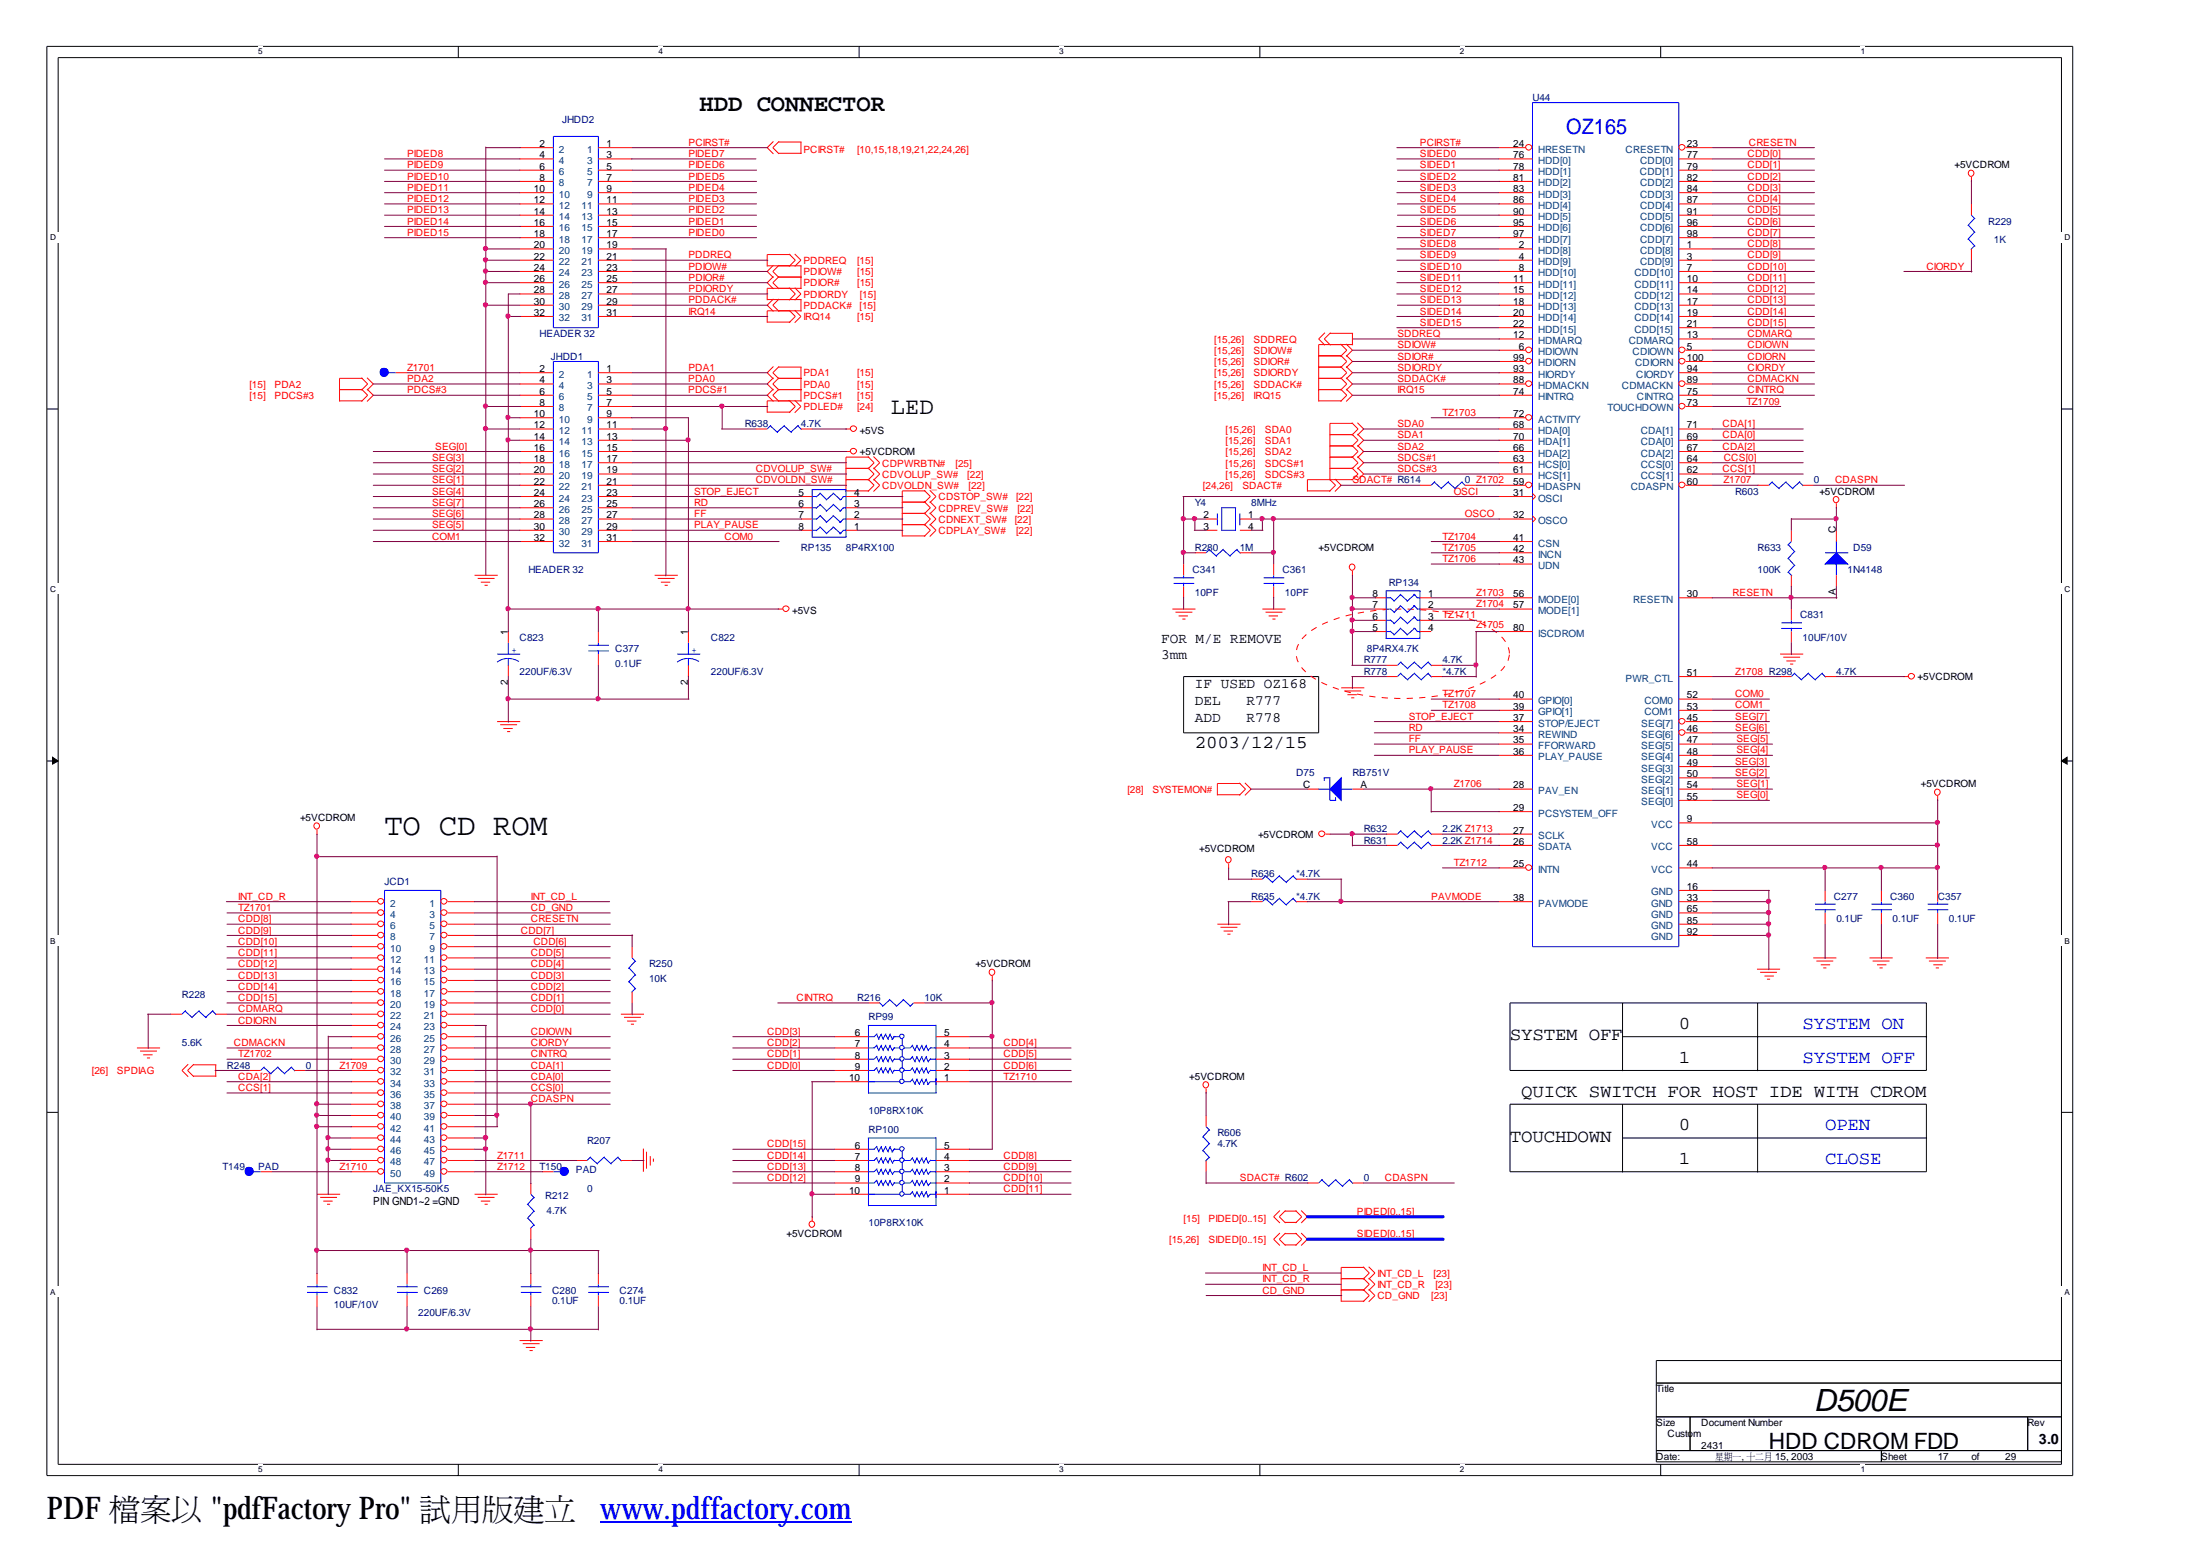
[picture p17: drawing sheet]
<svg xmlns="http://www.w3.org/2000/svg" width="297mm" height="210mm" viewBox="0 0 297 210" stroke-linecap="round" stroke-linejoin="round" font-family="sans-serif">
<defs><g id="words">
<g font-size="4.2">
<text x="6.3" y="205.7">PDF檔</text>
<text x="19" y="205.7">案FactoryPro&quot; 試立</text>
<text x="23.2" y="205.7">以</text>
<text x="28.5" y="205.7">&quot;pdf</text>
<text x="61" y="205.7">用</text>
<text x="65.3" y="205.7">版www.pdffactory.com</text>
<text x="69.5" y="205.7">建</text>
</g>
<g font-size="4.1">
<text x="52.1" y="113.1">TO CD ROM</text>
<text x="245.6" y="191.1">D500E</text>
</g>
<g font-size="3.2">
<text x="94.7" y="15.1">HDD CONNECTOR</text>
<text x="120.6" y="56.1">LED</text>
</g>
<text font-size="3" x="239.5" y="196.2">HDD CDROM FDD</text>
<text font-size="2.9" fill="#00f" x="212.1" y="18.1">OZ165</text>
<g font-size="2.5">
<text x="161.8" y="101.3">2003/12/15</text>
<text x="204.5" y="140.9">SYSTEM OFF</text>
<text x="227.3" y="143.9">1</text>
<text x="227.3" y="139.4">0</text>
<text x="206" y="148.5">QUICK SWITCH FOR HOST IDE WITH CDROM</text>
<text x="204.5" y="154.6">TOUCHDOWN</text>
<text x="227.3" y="153.1">0</text>
<text x="227.3" y="157.7">1</text>
</g>
<g font-size="2.5" fill="#00f">
<text x="244.1" y="143.9">SYSTEM OFF</text>
<text x="244.1" y="139.4">SYSTEM ON</text>
<text x="247.1" y="153.1">OPEN</text>
<text x="247.1" y="157.7">CLOSE</text>
</g>
<g font-size="1.9">
<text x="157.2" y="87.1">FOR M/E REMOVE</text>
<text x="157.2" y="89.3">3mm</text>
<text x="161.8" y="93.2">IF USED OZ168</text>
<text x="161.8" y="95.5">DEL</text>
<text x="168.8" y="95.5">R777</text>
<text x="161.8" y="97.8">ADD</text>
<text x="168.8" y="97.8">R778</text>
<text x="276.1" y="195.6">3.0</text>
</g>
<text font-size="1.5" x="50.5" y="163.2">PIN GND1~2 =GND</text>
<g font-size="1.4" fill="#000080">
<text x="76.1" y="16.7">JHDD2</text>
<text x="207.5" y="13.6">U44</text>
<text x="269.2" y="30.4">R229</text>
<text x="270" y="32.9">1K</text>
<text x="73.1" y="45.6">HEADER 32</text>
<text x="74.6" y="48.7">JHDD1</text>
<text x="100.8" y="57.8">R638</text>
<text x="108.4" y="57.8">4.7K</text>
<text x="198.4" y="65.5">0 Z1702</text>
<text x="245.6" y="65.5">0</text>
<text x="161.8" y="68.5">Y4</text>
<text x="169.4" y="68.5">8MHz</text>
<text x="234.9" y="67">R603</text>
<text x="71.5" y="77.7">HEADER 32</text>
<text x="108.5" y="74.6">RP135</text>
<text x="114.5" y="74.6">8P4RX100</text>
<text x="161.5" y="77.7">C341</text>
<text x="161.8" y="74.6">R280</text>
<text x="167.9" y="74.6">1M</text>
<text x="173.7" y="77.7">C361</text>
<text x="238" y="74.6">R633</text>
<text x="238" y="77.7">100K</text>
<text x="250.2" y="77.7">1N4148</text>
<text x="251" y="74.6">D59</text>
<text x="161.8" y="80.7">10PF</text>
<text x="174" y="80.7">10PF</text>
<text x="188" y="79.3">RP134</text>
<text x="243.8" y="83.7">C831</text>
<text x="70.4" y="86.8">C823</text>
<text x="83.3" y="88.3">C377</text>
<text x="96.3" y="86.8">C822</text>
<text x="184.7" y="89.8">R777</text>
<text x="185.1" y="88.3">8P4RX4.7K</text>
<text x="195.3" y="89.8">4.7K</text>
<text x="244.1" y="86.8">10UF/10V</text>
<text x="70.4" y="91.4">220UF/6.3V</text>
<text x="83.3" y="90.3">0.1UF</text>
<text x="96.3" y="91.4">220UF/6.3V</text>
<text x="184.7" y="91.4">R778</text>
<text x="195.3" y="91.4">*4.7K</text>
<text x="248.6" y="91.4">4.7K</text>
<text x="175.5" y="105.1">D75</text>
<text x="183.1" y="105.1">RB751V</text>
<text x="184.7" y="112.7">R632</text>
<text x="195.3" y="112.7">2.2K Z1713</text>
<text x="52.1" y="119.9">JCD1</text>
<text x="169.4" y="118.8">R636</text>
<text x="175.5" y="118.8">*4.7K</text>
<text x="184.7" y="114.2">R631</text>
<text x="195.3" y="114.2">2.2K Z1714</text>
<text x="169.4" y="121.8">R635</text>
<text x="175.5" y="121.8">*4.7K</text>
<text x="248.3" y="121.8">C277</text>
<text x="248.7" y="124.9">0.1UF</text>
<text x="255.9" y="121.8">C360</text>
<text x="256.3" y="124.9">0.1UF</text>
<text x="262.4" y="121.8">C357</text>
<text x="263.9" y="124.9">0.1UF</text>
<text x="87.9" y="131">R250</text>
<text x="24.6" y="135.1">R228</text>
<text x="87.9" y="132.9">10K</text>
<text x="116.1" y="135.6">R216</text>
<text x="125.2" y="135.6">10K</text>
<text x="24.6" y="141.7">5.6K</text>
<text x="117.6" y="138.2">RP99</text>
<text x="30.7" y="144.7">R248</text>
<text x="41.4" y="144.7">0</text>
<text x="79.5" y="155">R207</text>
<text x="117.6" y="150.8">10P8RX10K</text>
<text x="117.6" y="153.4">RP100</text>
<text x="164.8" y="153.9">R606</text>
<text x="164.8" y="155.4">4.7K</text>
<text x="30.1" y="158.4">T149</text>
<text x="34.9" y="158.4">PAD</text>
<text x="50.5" y="161.5">JAE_KX15-50K5</text>
<text x="73.1" y="158.4">T150</text>
<text x="78" y="158.8">PAD</text>
<text x="79.5" y="161.5">0</text>
<text x="184.7" y="159.9">0</text>
<text x="73.8" y="162.4">R212</text>
<text x="74" y="164.4">4.7K</text>
<text x="117.6" y="166">10P8RX10K</text>
<text x="45.2" y="175.2">C832</text>
<text x="45.2" y="177.1">10UF/10V</text>
<text x="56.6" y="178.2">220UF/6.3V</text>
<text x="57.4" y="175.2">C269</text>
<text x="74.8" y="175.2">C280</text>
<text x="74.8" y="176.5">0.1UF</text>
<text x="83.9" y="175.2">C274</text>
<text x="83.9" y="176.5">0.1UF</text>
</g>
<g font-size="1.4" fill="#f00">
<text x="55.1" y="21.3">PIDED8</text>
<text x="55.1" y="22.8">PIDED9</text>
<text x="93.2" y="21.3">PIDED7</text>
<text x="93.2" y="19.7">PCIRST#</text>
<text x="93.2" y="22.8">PIDED6</text>
<text x="108.8" y="20.7">PCIRST#</text>
<text x="116.1" y="20.7">[10,15,18,19,21,22,24,26]</text>
<text x="192.3" y="21.3">SIDED0</text>
<text x="192.3" y="22.8">SIDED1</text>
<text x="192.3" y="19.7">PCIRST#</text>
<text x="236.6" y="21.3">CDD[0]</text>
<text x="236.6" y="22.8">CDD[1]</text>
<text x="236.8" y="19.7">CRESETN</text>
<text x="55.1" y="24.3">PIDED10</text>
<text x="55.1" y="25.8">PIDED11</text>
<text x="55.1" y="27.4">PIDED12</text>
<text x="55.1" y="28.9">PIDED13</text>
<text x="93.2" y="24.3">PIDED5</text>
<text x="93.2" y="25.8">PIDED4</text>
<text x="93.2" y="27.4">PIDED3</text>
<text x="93.2" y="28.9">PIDED2</text>
<text x="192.3" y="24.3">SIDED2</text>
<text x="192.3" y="27.4">SIDED4</text>
<text x="192.3" y="25.8">SIDED3</text>
<text x="192.3" y="28.9">SIDED5</text>
<text x="236.6" y="28.9">CDD[5]</text>
<text x="236.6" y="25.8">CDD[3]</text>
<text x="236.6" y="27.4">CDD[4]</text>
<text x="236.6" y="24.3">CDD[2]</text>
<text x="55.1" y="30.4">PIDED14</text>
<text x="55.1" y="31.9">PIDED15</text>
<text x="93.2" y="35">PDDREQ</text>
<text x="93.2" y="30.4">PIDED1</text>
<text x="93.2" y="31.9">PIDED0</text>
<text x="108.8" y="35.7">PDDREQ</text>
<text x="116.1" y="35.7">[15]</text>
<text x="192.3" y="31.9">SIDED7</text>
<text x="192.3" y="30.4">SIDED6</text>
<text x="192.3" y="35">SIDED9</text>
<text x="192.3" y="33.5">SIDED8</text>
<text x="236.6" y="33.5">CDD[8]</text>
<text x="236.6" y="30.4">CDD[6]</text>
<text x="236.6" y="35">CDD[9]</text>
<text x="236.6" y="31.9">CDD[7]</text>
<text x="93.2" y="38">PDIOR#</text>
<text x="93.2" y="36.5">PDIOW#</text>
<text x="93.2" y="41.1">PDDACK#</text>
<text x="93.2" y="39.6">PDIORDY</text>
<text x="108.8" y="41.8">PDDACK#</text>
<text x="108.8" y="38.8">PDIOR#</text>
<text x="108.8" y="37.3">PDIOW#</text>
<text x="108.8" y="40.3">PDIORDY</text>
<text x="116.1" y="38.8">[15]</text>
<text x="116.1" y="37.3">[15]</text>
<text x="116.4" y="41.8">[15]</text>
<text x="116.4" y="40.3">[15]</text>
<text x="192.3" y="38">SIDED11</text>
<text x="192.3" y="41.1">SIDED13</text>
<text x="192.3" y="39.6">SIDED12</text>
<text x="192.3" y="36.5">SIDED10</text>
<text x="236.6" y="36.5">CDD[10]</text>
<text x="236.6" y="41.1">CDD[13]</text>
<text x="236.6" y="39.6">CDD[12]</text>
<text x="236.6" y="38">CDD[11]</text>
<text x="260.9" y="36.5">CIORDY</text>
<text x="93.2" y="42.6">IRQ14</text>
<text x="108.8" y="43.4">IRQ14</text>
<text x="116.1" y="43.4">[15]</text>
<text x="164.4" y="47.9">[15,26]</text>
<text x="164.4" y="46.4">[15,26]</text>
<text x="169.8" y="47.9">SDIOW#</text>
<text x="169.8" y="46.4">SDDREQ</text>
<text x="189.2" y="47.2">SDIOW#</text>
<text x="189.2" y="45.6">SDDREQ</text>
<text x="192.3" y="44.1">SIDED15</text>
<text x="192.3" y="42.6">SIDED14</text>
<text x="236.6" y="44.1">CDD[15]</text>
<text x="236.6" y="42.6">CDD[14]</text>
<text x="236.6" y="47.2">CDIOWN</text>
<text x="236.6" y="45.6">CDMARQ</text>
<text x="33.8" y="52.5">[15]</text>
<text x="37.2" y="52.5">PDA2</text>
<text x="55.1" y="51.7">PDA2</text>
<text x="55.1" y="53.3">PDCS#3</text>
<text x="55.1" y="50.2">Z1701</text>
<text x="93.2" y="53.3">PDCS#1</text>
<text x="93.2" y="51.7">PDA0</text>
<text x="93.2" y="50.2">PDA1</text>
<text x="108.8" y="51">PDA1</text>
<text x="108.8" y="52.5">PDA0</text>
<text x="116.1" y="51">[15]</text>
<text x="116.1" y="52.5">[15]</text>
<text x="164.4" y="49.5">[15,26]</text>
<text x="164.4" y="52.5">[15,26]</text>
<text x="164.4" y="51">[15,26]</text>
<text x="169.8" y="49.5">SDIOR#</text>
<text x="169.8" y="52.5">SDDACK#</text>
<text x="169.8" y="51">SDIORDY</text>
<text x="189.2" y="53.3">IRQ15</text>
<text x="189.2" y="51.7">SDDACK#</text>
<text x="189.2" y="48.7">SDIOR#</text>
<text x="189.2" y="50.2">SDIORDY</text>
<text x="236.6" y="50.2">CIORDY</text>
<text x="236.6" y="53.3">CINTRQ</text>
<text x="236.6" y="48.7">CDIORN</text>
<text x="236.6" y="51.7">CDMACKN</text>
<text x="33.8" y="54">[15]</text>
<text x="37.2" y="54">PDCS#3</text>
<text x="108.8" y="54">PDCS#1</text>
<text x="108.8" y="55.6">PDLED#</text>
<text x="116" y="54">[15]</text>
<text x="116" y="55.6">[24]</text>
<text x="164.4" y="54">[15,26]</text>
<text x="165.9" y="58.6">[15,26]</text>
<text x="169.8" y="54">IRQ15</text>
<text x="171.3" y="58.6">SDA0</text>
<text x="189.2" y="57.8">SDA0</text>
<text x="189.2" y="59.4">SDA1</text>
<text x="195.3" y="56.3">TZ1703</text>
<text x="233.3" y="57.8">CDA[1]</text>
<text x="233.3" y="59.4">CDA[0]</text>
<text x="236.5" y="54.8">TZ1709</text>
<text x="58.5" y="63.9">SEG[2]</text>
<text x="58.5" y="65.5">SEG[1]</text>
<text x="58.5" y="62.4">SEG[3]</text>
<text x="58.9" y="60.9">SEG[0]</text>
<text x="102.4" y="63.9">CDVOLUP_SW#</text>
<text x="102.4" y="65.5">CDVOLDN_SW#</text>
<text x="119.5" y="63.2">CDPWRBTN#</text>
<text x="119.5" y="64.7">CDVOLUP_SW#</text>
<text x="129.4" y="63.2">[25]</text>
<text x="131" y="64.7">[22]</text>
<text x="165.9" y="60.1">[15,26]</text>
<text x="165.9" y="61.7">[15,26]</text>
<text x="165.9" y="63.2">[15,26]</text>
<text x="165.9" y="64.7">[15,26]</text>
<text x="171.3" y="60.1">SDA1</text>
<text x="171.3" y="61.7">SDA2</text>
<text x="171.3" y="63.2">SDCS#1</text>
<text x="171.3" y="64.7">SDCS#3</text>
<text x="183.1" y="65.5">SDACT# R614</text>
<text x="189.2" y="62.4">SDCS#1</text>
<text x="189.2" y="60.9">SDA2</text>
<text x="189.2" y="63.9">SDCS#3</text>
<text x="233.3" y="60.9">CDA[2]</text>
<text x="233.3" y="63.9">CCS[1]</text>
<text x="233.4" y="65.5">Z1707</text>
<text x="233.4" y="62.4">CCS[0]</text>
<text x="248.5" y="65.5">CDASPN</text>
<text x="58.5" y="70">SEG[6]</text>
<text x="58.5" y="71.6">SEG[5]</text>
<text x="58.5" y="68.5">SEG[7]</text>
<text x="58.5" y="67">SEG[4]</text>
<text x="94" y="68.5">RD</text>
<text x="94" y="67">STOP_EJECT</text>
<text x="94" y="70">FF</text>
<text x="94" y="71.6">PLAY_PAUSE</text>
<text x="119.5" y="66.2">CDVOLDN_SW#</text>
<text x="127.1" y="67.7">CDSTOP_SW#</text>
<text x="127.1" y="69.3">CDPREV_SW#</text>
<text x="127.1" y="70.8">CDNEXT_SW#</text>
<text x="131.2" y="66.2">[22]</text>
<text x="137.4" y="70.8">[22]</text>
<text x="137.6" y="67.7">[22]</text>
<text x="137.8" y="69.3">[22]</text>
<text x="162.9" y="66.2">[24,26]</text>
<text x="168.2" y="66.2">SDACT#</text>
<text x="196.9" y="67">OSCI</text>
<text x="198.4" y="70">OSCO</text>
<text x="58.5" y="73.1">COM1</text>
<text x="98.1" y="73.1">COM0</text>
<text x="127.1" y="72.3">CDPLAY_SW#</text>
<text x="137.6" y="72.3">[22]</text>
<text x="195.3" y="73.1">TZ1704</text>
<text x="195.3" y="74.6">TZ1705</text>
<text x="195.3" y="76.1">TZ1706</text>
<text x="195.3" y="83.7">TZ1711</text>
<text x="199.9" y="82.2">Z1704</text>
<text x="199.9" y="80.7">Z1703</text>
<text x="234.6" y="80.7">RESETN</text>
<text x="199.9" y="85.1">Z1705</text>
<text x="195.3" y="94.4">TZ1707</text>
<text x="195.3" y="95.9">TZ1708</text>
<text x="234.9" y="95.9">COM1</text>
<text x="235" y="94.4">COM0</text>
<text x="235" y="91.4">Z1708 R298</text>
<text x="190.8" y="100.5">FF</text>
<text x="190.8" y="99">RD</text>
<text x="190.8" y="97.5">STOP_EJECT</text>
<text x="234.9" y="97.5">SEG[7]</text>
<text x="234.9" y="99">SEG[6]</text>
<text x="235.1" y="100.5">SEG[5]</text>
<text x="152.7" y="107.4">[28]</text>
<text x="156" y="107.4">SYSTEMON#</text>
<text x="190.8" y="102">PLAY_PAUSE</text>
<text x="196.9" y="106.6">Z1706</text>
<text x="235" y="105.1">SEG[2]</text>
<text x="235" y="103.6">SEG[3]</text>
<text x="235.1" y="102">SEG[4]</text>
<text x="235.1" y="106.6">SEG[1]</text>
<text x="235.1" y="108.1">SEG[0]</text>
<text x="196.9" y="117.3">TZ1712</text>
<text x="32.3" y="124.9">CDD[8]</text>
<text x="32.3" y="121.8">INT_CD_R</text>
<text x="32.3" y="123.4">TZ1701</text>
<text x="71.9" y="123.4">CD_GND</text>
<text x="71.9" y="121.8">INT_CD_L</text>
<text x="71.9" y="124.9">CRESETN</text>
<text x="193.8" y="121.8">PAVMODE</text>
<text x="32.3" y="131">CDD[12]</text>
<text x="32.3" y="127.9">CDD[10]</text>
<text x="32.3" y="126.4">CDD[9]</text>
<text x="32.3" y="129.5">CDD[11]</text>
<text x="70.5" y="126.4">CDD[7]</text>
<text x="71.9" y="129.5">CDD[5]</text>
<text x="71.9" y="131">CDD[4]</text>
<text x="72.2" y="127.9">CDD[6]</text>
<text x="32.3" y="135.6">CDD[15]</text>
<text x="32.3" y="132.5">CDD[13]</text>
<text x="32.3" y="137.1">CDMARQ</text>
<text x="32.3" y="134">CDD[14]</text>
<text x="71.9" y="134">CDD[2]</text>
<text x="71.9" y="135.6">CDD[1]</text>
<text x="71.9" y="132.5">CDD[3]</text>
<text x="71.9" y="137.1">CDD[0]</text>
<text x="107.9" y="135.6">CINTRQ</text>
<text x="31.7" y="141.7">CDMACKN</text>
<text x="32.3" y="138.6">CDIORN</text>
<text x="32.3" y="143.2">TZ1702</text>
<text x="71.9" y="141.7">CIORDY</text>
<text x="71.9" y="143.2">CINTRQ</text>
<text x="71.9" y="140.1">CDIOWN</text>
<text x="103.9" y="143.2">CDD[1]</text>
<text x="103.9" y="141.7">CDD[2]</text>
<text x="103.9" y="140.1">CDD[3]</text>
<text x="135.9" y="141.7">CDD[4]</text>
<text x="135.9" y="143.2">CDD[5]</text>
<text x="12.4" y="145.5">[26]</text>
<text x="15.8" y="145.5">SPDIAG</text>
<text x="32.3" y="146.2">CDA[2]</text>
<text x="32.3" y="147.8">CCS[1]</text>
<text x="46" y="144.7">Z1709</text>
<text x="71.9" y="146.2">CDA[0]</text>
<text x="71.9" y="144.7">CDA[1]</text>
<text x="71.9" y="147.8">CCS[0]</text>
<text x="71.9" y="149.3">CDASPN</text>
<text x="103.9" y="144.7">CDD[0]</text>
<text x="135.9" y="146.2">TZ1710</text>
<text x="135.9" y="144.7">CDD[6]</text>
<text x="103.9" y="155.4">CDD[15]</text>
<text x="46" y="158.4">Z1710</text>
<text x="67.3" y="156.9">Z1711</text>
<text x="67.3" y="158.4">Z1712</text>
<text x="103.9" y="156.9">CDD[14]</text>
<text x="103.9" y="158.4">CDD[13]</text>
<text x="103.9" y="159.9">CDD[12]</text>
<text x="135.9" y="158.4">CDD[9]</text>
<text x="135.9" y="156.9">CDD[8]</text>
<text x="135.9" y="159.9">CDD[10]</text>
<text x="135.9" y="161.5">CDD[11]</text>
<text x="167.9" y="159.9">SDACT# R602</text>
<text x="187.5" y="159.9">CDASPN</text>
<text x="160.3" y="165.5">[15]</text>
<text x="163.7" y="165.5">PIDED[0..15]</text>
<text x="183.7" y="164.5">PIDED[0..15]</text>
<text x="183.7" y="167.6">SIDED[0..15]</text>
<text x="158.3" y="168.3">[15,26]</text>
<text x="163.7" y="168.3">SIDED[0..15]</text>
<text x="170.9" y="172.1">INT_CD_L</text>
<text x="170.9" y="173.7">INT_CD_R</text>
<text x="186.5" y="172.9">INT_CD_L</text>
<text x="194.1" y="172.9">[23]</text>
<text x="170.9" y="175.2">CD_GND</text>
<text x="186.5" y="176">CD_GND</text>
<text x="186.5" y="174.4">INT_CD_R</text>
<text x="193.8" y="176">[23]</text>
<text x="194.4" y="174.4">[23]</text>
</g>
<g font-size="1.4">
<text x="73.1" y="19.9">2</text>
<text x="73.1" y="21.4">4</text>
<text x="73.1" y="23">6</text>
<text x="82.1" y="19.9">1</text>
<text x="82.1" y="21.4">3</text>
<text x="82.1" y="23">5</text>
<text x="204.9" y="23">78</text>
<text x="204.9" y="21.4">76</text>
<text x="204.9" y="19.9">24</text>
<text x="228.4" y="23">79</text>
<text x="228.4" y="21.4">77</text>
<text x="228.4" y="19.9">23</text>
<text x="264.7" y="22.8">+5VCDROM</text>
<text x="72.3" y="26">10</text>
<text x="72.3" y="27.5">12</text>
<text x="72.3" y="29.1">14</text>
<text x="73.1" y="24.5">8</text>
<text x="82.1" y="24.5">7</text>
<text x="82.1" y="26">9</text>
<text x="82.1" y="27.5">11</text>
<text x="82.1" y="29.1">13</text>
<text x="204.9" y="26">83</text>
<text x="204.9" y="29.1">90</text>
<text x="204.9" y="24.5">81</text>
<text x="204.9" y="27.5">86</text>
<text x="228.4" y="29.1">91</text>
<text x="228.4" y="27.5">87</text>
<text x="228.4" y="26">84</text>
<text x="228.4" y="24.5">82</text>
<text x="72.3" y="30.6">16</text>
<text x="72.3" y="32.1">18</text>
<text x="72.3" y="33.6">20</text>
<text x="72.3" y="35.2">22</text>
<text x="82.1" y="30.6">15</text>
<text x="82.1" y="32.1">17</text>
<text x="82.1" y="33.6">19</text>
<text x="82.1" y="35.2">21</text>
<text x="204.9" y="32.1">97</text>
<text x="204.9" y="30.6">95</text>
<text x="205.7" y="33.6">2</text>
<text x="205.7" y="35.2">4</text>
<text x="228.4" y="30.6">96</text>
<text x="228.4" y="32.1">98</text>
<text x="228.4" y="35.2">3</text>
<text x="228.4" y="33.6">1</text>
<text x="72.3" y="36.7">24</text>
<text x="72.3" y="38.2">26</text>
<text x="72.3" y="39.7">28</text>
<text x="72.3" y="41.2">30</text>
<text x="82.1" y="36.7">23</text>
<text x="82.1" y="38.2">25</text>
<text x="82.1" y="39.7">27</text>
<text x="82.1" y="41.2">29</text>
<text x="204.9" y="41.2">18</text>
<text x="204.9" y="38.2">11</text>
<text x="204.9" y="39.7">15</text>
<text x="205.7" y="36.7">8</text>
<text x="228.4" y="38.2">10</text>
<text x="228.4" y="39.7">14</text>
<text x="228.4" y="36.7">7</text>
<text x="228.4" y="41.2">17</text>
<text x="72.3" y="42.8">32</text>
<text x="82.1" y="42.8">31</text>
<text x="204.9" y="45.8">12</text>
<text x="204.9" y="44.3">22</text>
<text x="204.9" y="42.8">20</text>
<text x="205.7" y="47.3">6</text>
<text x="228.4" y="47.3">5</text>
<text x="228.4" y="44.3">21</text>
<text x="228.4" y="45.8">13</text>
<text x="228.4" y="42.8">19</text>
<text x="73.1" y="50.4">2</text>
<text x="73.1" y="51.9">4</text>
<text x="73.1" y="53.4">6</text>
<text x="82.1" y="50.4">1</text>
<text x="82.1" y="51.9">3</text>
<text x="82.1" y="53.4">5</text>
<text x="204.9" y="48.9">99</text>
<text x="204.9" y="50.4">93</text>
<text x="204.9" y="53.4">74</text>
<text x="204.9" y="51.9">88</text>
<text x="228.4" y="51.9">89</text>
<text x="228.4" y="53.4">75</text>
<text x="228.4" y="50.4">94</text>
<text x="228.4" y="48.9">100</text>
<text x="72.3" y="56.5">10</text>
<text x="72.3" y="58">12</text>
<text x="72.3" y="59.5">14</text>
<text x="73.1" y="55">8</text>
<text x="82.1" y="55">7</text>
<text x="82.1" y="56.5">9</text>
<text x="82.1" y="58">11</text>
<text x="82.1" y="59.5">13</text>
<text x="116.4" y="58.8">+5VS</text>
<text x="204.9" y="59.5">70</text>
<text x="204.9" y="56.5">72</text>
<text x="204.9" y="58">68</text>
<text x="228.4" y="58">71</text>
<text x="228.4" y="55">73</text>
<text x="228.4" y="59.5">69</text>
<text x="72.3" y="61.1">16</text>
<text x="72.3" y="62.6">18</text>
<text x="72.3" y="64.1">20</text>
<text x="72.3" y="65.6">22</text>
<text x="82.1" y="61.1">15</text>
<text x="82.1" y="62.6">17</text>
<text x="82.1" y="64.1">19</text>
<text x="82.1" y="65.6">21</text>
<text x="116.4" y="61.7">+5VCDROM</text>
<text x="204.9" y="61.1">66</text>
<text x="204.9" y="64.1">61</text>
<text x="204.9" y="65.6">59</text>
<text x="204.9" y="62.6">63</text>
<text x="228.4" y="61.1">67</text>
<text x="228.4" y="62.6">64</text>
<text x="228.4" y="65.6">60</text>
<text x="228.4" y="64.1">62</text>
<text x="72.3" y="67.2">24</text>
<text x="72.3" y="68.7">26</text>
<text x="72.3" y="70.2">28</text>
<text x="72.3" y="71.7">30</text>
<text x="82.1" y="67.2">23</text>
<text x="82.1" y="68.7">25</text>
<text x="82.1" y="70.2">27</text>
<text x="82.1" y="71.7">29</text>
<text x="108.1" y="71.7">8</text>
<text x="108.1" y="70.2">7</text>
<text x="108.1" y="68.7">6</text>
<text x="108.1" y="67.2">5</text>
<text x="115.7" y="71.7">1</text>
<text x="115.7" y="70.2">2</text>
<text x="115.7" y="68.7">3</text>
<text x="115.7" y="67.2">4</text>
<text x="163" y="70.2">2</text>
<text x="163" y="71.7">3</text>
<text x="169" y="70.2">1</text>
<text x="169" y="71.7">4</text>
<text x="204.9" y="70.2">32</text>
<text x="204.9" y="67.2">31</text>
<text x="246.4" y="67">+5VCDROM</text>
<text x="72.3" y="73.3">32</text>
<text x="82.1" y="73.3">31</text>
<text x="178.6" y="74.6">+5VCDROM</text>
<text x="204.9" y="76.3">43</text>
<text x="204.9" y="74.8">42</text>
<text x="204.9" y="73.3">41</text>
<text x="248.6" y="72.2" transform="rotate(-90 248.6 72.2)">C</text>
<text x="107.3" y="83.2">+5VS</text>
<text x="185.8" y="80.9">8</text>
<text x="185.8" y="82.4">7</text>
<text x="185.8" y="83.9">6</text>
<text x="193.4" y="80.9">1</text>
<text x="193.4" y="82.4">2</text>
<text x="193.4" y="83.9">3</text>
<text x="204.9" y="82.4">57</text>
<text x="204.9" y="80.9">56</text>
<text x="228.4" y="80.9">30</text>
<text x="248.6" y="80.6" transform="rotate(-90 248.6 80.6)">A</text>
<text x="68.7" y="86" transform="rotate(-90 68.7 86)">1</text>
<text x="93.1" y="86" transform="rotate(-90 93.1 86)">1</text>
<text x="185.8" y="85.4">5</text>
<text x="193.4" y="85.4">4</text>
<text x="204.9" y="85.4">80</text>
<text x="68.7" y="92.8" transform="rotate(-90 68.7 92.8)">2</text>
<text x="93.1" y="92.8" transform="rotate(-90 93.1 92.8)">2</text>
<text x="204.9" y="94.6">40</text>
<text x="228.4" y="91.5">51</text>
<text x="228.4" y="94.6">52</text>
<text x="259.7" y="92.1">+5VCDROM</text>
<text x="204.9" y="96.1">39</text>
<text x="204.9" y="97.6">37</text>
<text x="204.9" y="100.7">35</text>
<text x="204.9" y="99.2">34</text>
<text x="228.4" y="96.1">53</text>
<text x="228.4" y="97.6">45</text>
<text x="228.4" y="99.2">46</text>
<text x="228.4" y="100.7">47</text>
<text x="176.4" y="106.8">C</text>
<text x="184.2" y="106.8">A</text>
<text x="204.9" y="102.2">36</text>
<text x="204.9" y="106.8">28</text>
<text x="228.4" y="103.7">49</text>
<text x="228.4" y="105.3">50</text>
<text x="228.4" y="102.2">48</text>
<text x="228.4" y="106.8">54</text>
<text x="260.1" y="106.6">+5VCDROM</text>
<text x="40.6" y="111.2">+5VCDROM</text>
<text x="170.3" y="113.5">+5VCDROM</text>
<text x="204.9" y="109.8">29</text>
<text x="204.9" y="112.9">27</text>
<text x="228.4" y="111.4">9</text>
<text x="228.4" y="108.3">55</text>
<text x="162.4" y="115.4">+5VCDROM</text>
<text x="204.9" y="117.4">25</text>
<text x="204.9" y="114.4">26</text>
<text x="228.4" y="117.4">44</text>
<text x="228.4" y="114.4">58</text>
<text x="204.9" y="122">38</text>
<text x="228.4" y="125.1">85</text>
<text x="228.4" y="123.5">65</text>
<text x="228.4" y="120.5">16</text>
<text x="228.4" y="122">33</text>
<text x="132.1" y="131">+5VCDROM</text>
<text x="228.4" y="126.6">92</text>
<text x="115.7" y="143.4">8</text>
<text x="115.7" y="141.8">7</text>
<text x="115.7" y="140.3">6</text>
<text x="127.8" y="143.4">3</text>
<text x="127.8" y="141.8">4</text>
<text x="127.8" y="140.3">5</text>
<text x="115" y="146.4">10</text>
<text x="115.7" y="144.9">9</text>
<text x="127.8" y="146.4">1</text>
<text x="127.8" y="144.9">2</text>
<text x="161" y="146.2">+5VCDROM</text>
<text x="115.7" y="155.5">6</text>
<text x="127.8" y="155.5">5</text>
<text x="115" y="161.6">10</text>
<text x="115.7" y="160.1">9</text>
<text x="115.7" y="158.6">8</text>
<text x="115.7" y="157.1">7</text>
<text x="127.8" y="161.6">1</text>
<text x="127.8" y="160.1">2</text>
<text x="127.8" y="158.6">3</text>
<text x="127.8" y="157.1">4</text>
<text x="106.5" y="167.6">+5VCDROM</text>
<text x="224.3" y="188.6">Title</text>
<text x="224.3" y="193.1">Size</text>
<text x="224.3" y="197.7">Date:</text>
<text x="225.8" y="194.7">Custom</text>
<text x="230.4" y="193.1">Document Number</text>
<text x="230.4" y="196.2">2431</text>
<text x="232.2" y="197.7">星, 十</text>
<text x="233.4" y="197.7">期二</text>
<text x="234.6" y="197.7">一月2003</text>
<text x="240.4" y="197.7">15,</text>
<text x="254.7" y="197.7">Sheet</text>
<text x="262.4" y="197.7">17</text>
<text x="267" y="197.7">of</text>
<text x="271.5" y="197.7">29</text>
<text x="274.5" y="193.1">Rev</text>
</g>
<g font-size="1.4" fill="#004080">
<text x="75.7" y="20.7">2</text>
<text x="75.7" y="22.2">4</text>
<text x="75.7" y="23.7">6</text>
<text x="79.5" y="20.7">1</text>
<text x="79.5" y="22.2">3</text>
<text x="79.5" y="23.7">5</text>
<text x="208.3" y="20.7">HRESETN</text>
<text x="208.3" y="23.7">HDD[1]</text>
<text x="208.3" y="22.2">HDD[0]</text>
<text x="220.1" y="20.7">CRESETN</text>
<text x="222.1" y="23.7">CDD[1]</text>
<text x="222.1" y="22.2">CDD[0]</text>
<text x="75.7" y="25.2">8</text>
<text x="75.7" y="26.8">10</text>
<text x="75.7" y="28.3">12</text>
<text x="75.7" y="29.8">14</text>
<text x="78.7" y="28.3">11</text>
<text x="78.7" y="29.8">13</text>
<text x="79.5" y="25.2">7</text>
<text x="79.5" y="26.8">9</text>
<text x="208.3" y="26.8">HDD[3]</text>
<text x="208.3" y="29.8">HDD[5]</text>
<text x="208.3" y="25.2">HDD[2]</text>
<text x="208.3" y="28.3">HDD[4]</text>
<text x="222.1" y="29.8">CDD[5]</text>
<text x="222.1" y="28.3">CDD[4]</text>
<text x="222.1" y="26.8">CDD[3]</text>
<text x="222.1" y="25.2">CDD[2]</text>
<text x="75.7" y="31.3">16</text>
<text x="75.7" y="32.9">18</text>
<text x="75.7" y="34.4">20</text>
<text x="75.7" y="35.9">22</text>
<text x="78.7" y="31.3">15</text>
<text x="78.7" y="32.9">17</text>
<text x="78.7" y="34.4">19</text>
<text x="78.7" y="35.9">21</text>
<text x="208.3" y="32.9">HDD[7]</text>
<text x="208.3" y="31.3">HDD[6]</text>
<text x="208.3" y="34.4">HDD[8]</text>
<text x="208.3" y="35.9">HDD[9]</text>
<text x="222.1" y="34.4">CDD[8]</text>
<text x="222.1" y="31.3">CDD[6]</text>
<text x="222.1" y="32.9">CDD[7]</text>
<text x="222.1" y="35.9">CDD[9]</text>
<text x="75.7" y="37.4">24</text>
<text x="75.7" y="39">26</text>
<text x="75.7" y="40.5">28</text>
<text x="78.7" y="37.4">23</text>
<text x="78.7" y="39">25</text>
<text x="78.7" y="40.5">27</text>
<text x="208.3" y="39">HDD[11]</text>
<text x="208.3" y="40.5">HDD[12]</text>
<text x="208.3" y="37.4">HDD[10]</text>
<text x="221.3" y="37.4">CDD[10]</text>
<text x="221.3" y="39">CDD[11]</text>
<text x="221.3" y="40.5">CDD[12]</text>
<text x="75.7" y="42">30</text>
<text x="75.7" y="43.5">32</text>
<text x="78.7" y="43.5">31</text>
<text x="78.7" y="42">29</text>
<text x="208.3" y="43.5">HDD[14]</text>
<text x="208.3" y="46.6">HDMARQ</text>
<text x="208.3" y="45.1">HDD[15]</text>
<text x="208.3" y="42">HDD[13]</text>
<text x="220.6" y="46.6">CDMARQ</text>
<text x="221.3" y="45.1">CDD[15]</text>
<text x="221.3" y="43.5">CDD[14]</text>
<text x="221.3" y="42">CDD[13]</text>
<text x="75.7" y="51.2">2</text>
<text x="75.7" y="52.7">4</text>
<text x="79.5" y="51.2">1</text>
<text x="79.5" y="52.7">3</text>
<text x="208.3" y="49.6">HDIORN</text>
<text x="208.3" y="51.2">HIORDY</text>
<text x="208.3" y="52.7">HDMACKN</text>
<text x="208.3" y="48.1">HDIOWN</text>
<text x="219.6" y="52.7">CDMACKN</text>
<text x="221.1" y="48.1">CDIOWN</text>
<text x="221.4" y="49.6">CDIORN</text>
<text x="221.6" y="51.2">CIORDY</text>
<text x="75.7" y="54.2">6</text>
<text x="75.7" y="55.7">8</text>
<text x="75.7" y="57.2">10</text>
<text x="75.7" y="58.8">12</text>
<text x="78.7" y="58.8">11</text>
<text x="79.5" y="54.2">5</text>
<text x="79.5" y="55.7">7</text>
<text x="79.5" y="57.2">9</text>
<text x="208.3" y="57.2">ACTIVITY</text>
<text x="208.3" y="54.2">HINTRQ</text>
<text x="208.3" y="58.8">HDA[0]</text>
<text x="217.7" y="55.7">TOUCHDOWN</text>
<text x="221.7" y="54.2">CINTRQ</text>
<text x="222.2" y="58.8">CDA[1]</text>
<text x="75.7" y="60.3">14</text>
<text x="75.7" y="61.8">16</text>
<text x="75.7" y="63.3">18</text>
<text x="75.7" y="64.9">20</text>
<text x="78.7" y="60.3">13</text>
<text x="78.7" y="61.8">15</text>
<text x="78.7" y="63.3">17</text>
<text x="78.7" y="64.9">19</text>
<text x="208.3" y="64.9">HCS[1]</text>
<text x="208.3" y="63.3">HCS[0]</text>
<text x="208.3" y="60.3">HDA[1]</text>
<text x="208.3" y="61.8">HDA[2]</text>
<text x="222.2" y="63.3">CCS[0]</text>
<text x="222.2" y="64.9">CCS[1]</text>
<text x="222.2" y="60.3">CDA[0]</text>
<text x="222.2" y="61.8">CDA[2]</text>
<text x="75.7" y="66.4">22</text>
<text x="75.7" y="67.9">24</text>
<text x="75.7" y="69.4">26</text>
<text x="75.7" y="71">28</text>
<text x="78.7" y="66.4">21</text>
<text x="78.7" y="67.9">23</text>
<text x="78.7" y="69.4">25</text>
<text x="78.7" y="71">27</text>
<text x="208.3" y="66.4">HDASPN</text>
<text x="208.3" y="71">OSCO</text>
<text x="208.3" y="67.9">OSCI</text>
<text x="220.8" y="66.4">CDASPN</text>
<text x="75.7" y="72.5">30</text>
<text x="75.7" y="74">32</text>
<text x="78.7" y="74">31</text>
<text x="78.7" y="72.5">29</text>
<text x="208.3" y="77.1">UDN</text>
<text x="208.3" y="75.5">INCN</text>
<text x="208.3" y="74">CSN</text>
<text x="208.3" y="83.2">MODE[1]</text>
<text x="208.3" y="81.6">MODE[0]</text>
<text x="221.1" y="81.6">RESETN</text>
<text x="208.3" y="86.2">ISCDROM</text>
<text x="208.3" y="95.3">GPIO[0]</text>
<text x="220.1" y="92.3">PWR_CTL</text>
<text x="222.7" y="95.3">COM0</text>
<text x="208.3" y="96.9">GPIO[1]</text>
<text x="208.3" y="98.4">STOP/EJECT</text>
<text x="208.3" y="101.4">FFORWARD</text>
<text x="208.3" y="99.9">REWIND</text>
<text x="222.2" y="98.4">SEG[7]</text>
<text x="222.2" y="99.9">SEG[6]</text>
<text x="222.2" y="101.4">SEG[5]</text>
<text x="222.7" y="96.9">COM1</text>
<text x="208.3" y="103">PLAY_PAUSE</text>
<text x="208.3" y="107.5">PAV_EN</text>
<text x="222.2" y="104.5">SEG[3]</text>
<text x="222.2" y="106">SEG[2]</text>
<text x="222.2" y="103">SEG[4]</text>
<text x="222.2" y="107.5">SEG[1]</text>
<text x="208.3" y="110.6">PCSYSTEM_OFF</text>
<text x="208.3" y="113.6">SCLK</text>
<text x="222.2" y="109.1">SEG[0]</text>
<text x="223.6" y="112.1">VCC</text>
<text x="208.3" y="118.2">INTN</text>
<text x="208.3" y="115.2">SDATA</text>
<text x="223.6" y="115.2">VCC</text>
<text x="223.6" y="118.2">VCC</text>
<text x="52.8" y="122.8">2</text>
<text x="52.8" y="124.3">4</text>
<text x="52.8" y="125.8">6</text>
<text x="58.2" y="122.8">1</text>
<text x="58.2" y="124.3">3</text>
<text x="58.2" y="125.8">5</text>
<text x="208.3" y="122.8">PAVMODE</text>
<text x="223.6" y="125.8">GND</text>
<text x="223.6" y="124.3">GND</text>
<text x="223.6" y="121.3">GND</text>
<text x="223.6" y="122.8">GND</text>
<text x="52.8" y="127.4">8</text>
<text x="52.8" y="128.9">10</text>
<text x="52.8" y="130.4">12</text>
<text x="52.8" y="131.9">14</text>
<text x="57.4" y="130.4">11</text>
<text x="57.4" y="131.9">13</text>
<text x="58.2" y="127.4">7</text>
<text x="58.2" y="128.9">9</text>
<text x="223.6" y="127.4">GND</text>
<text x="52.8" y="133.4">16</text>
<text x="52.8" y="135">18</text>
<text x="52.8" y="136.5">20</text>
<text x="57.4" y="133.4">15</text>
<text x="57.4" y="135">17</text>
<text x="57.4" y="136.5">19</text>
<text x="52.8" y="138">22</text>
<text x="52.8" y="139.5">24</text>
<text x="52.8" y="141.1">26</text>
<text x="52.8" y="142.6">28</text>
<text x="57.4" y="138">21</text>
<text x="57.4" y="139.5">23</text>
<text x="57.4" y="141.1">25</text>
<text x="57.4" y="142.6">27</text>
<text x="52.8" y="144.1">30</text>
<text x="52.8" y="145.6">32</text>
<text x="52.8" y="147.2">34</text>
<text x="52.8" y="148.7">36</text>
<text x="57.4" y="144.1">29</text>
<text x="57.4" y="145.6">31</text>
<text x="57.4" y="147.2">33</text>
<text x="57.4" y="148.7">35</text>
<text x="52.8" y="150.2">38</text>
<text x="52.8" y="151.7">40</text>
<text x="52.8" y="153.3">42</text>
<text x="52.8" y="154.8">44</text>
<text x="57.4" y="150.2">37</text>
<text x="57.4" y="151.7">39</text>
<text x="57.4" y="153.3">41</text>
<text x="57.4" y="154.8">43</text>
<text x="52.8" y="156.3">46</text>
<text x="52.8" y="157.8">48</text>
<text x="52.8" y="159.4">50</text>
<text x="57.4" y="156.3">45</text>
<text x="57.4" y="157.8">47</text>
<text x="57.4" y="159.4">49</text>
</g>
<g font-size="1.4" fill="#00f">
<text x="69.3" y="88.4">+</text>
<text x="93.6" y="88.4">+</text>
</g>
<g font-size="1.1">
<text x="35" y="7.4">5</text>
<text x="89.2" y="7.4">4</text>
<text x="143.4" y="7.4">3</text>
<text x="197.7" y="7.4">2</text>
<text x="252" y="7.4">1</text>
<text x="6.8" y="32.5">D</text>
<text x="279.6" y="32.5">D</text>
<text x="6.8" y="80.1">C</text>
<text x="279.6" y="80.1">C</text>
<text x="6.8" y="127.8">B</text>
<text x="279.6" y="127.8">B</text>
<text x="6.8" y="175.4">A</text>
<text x="279.6" y="175.4">A</text>
<text x="35" y="199.4">5</text>
<text x="89.2" y="199.4">4</text>
<text x="143.4" y="199.4">3</text>
<text x="197.7" y="199.4">2</text>
<text x="252" y="199.4">1</text>
</g>
</g></defs>
<path d="M6.3 6.3h274.4v193.5h-274.4zM7.9 7.8h271.2v190.5h-271.2z" fill="none" stroke="#000" stroke-width=".14"/>
<g fill="#fff">
<path d="M35 6.3h.6v1.3h-.6z"/>
<path d="M35 198.3h.6v1.4h-.6z"/>
</g>
<path d="M62.1 6.3v1.5M62.1 198.3v1.5" fill="none" stroke="#000" stroke-width=".14"/>
<g fill="#fff">
<path d="M89.2 6.3h.5v1.3h-.5z"/>
<path d="M89.2 198.3h.5v1.4h-.5z"/>
</g>
<path d="M116.3 6.3v1.5M116.3 198.3v1.5" fill="none" stroke="#000" stroke-width=".14"/>
<g fill="#fff">
<path d="M143.4 6.3h.6v1.3h-.6z"/>
<path d="M143.4 198.3h.6v1.4h-.6z"/>
</g>
<path d="M170.6 6.3v1.5M170.6 198.3v1.5" fill="none" stroke="#000" stroke-width=".14"/>
<g fill="#fff">
<path d="M197.7 6.3h.6v1.3h-.6z"/>
<path d="M197.7 198.3h.6v1.4h-.6z"/>
</g>
<path d="M224.9 6.3v1.5M224.9 198.3v1.5" fill="none" stroke="#000" stroke-width=".14"/>
<g fill="#fff">
<path d="M252 6.3h.6v1.3h-.6z"/>
<path d="M252 198.3h.6v1.4h-.6z"/>
<path d="M6.8 31.4h273.5v1.4h-273.5z"/>
<path d="M6.8 79h273.5v1.4h-273.5z"/>
</g>
<path d="M6.3 55.4h1.6M279.1 55.4h1.6" fill="none" stroke="#000" stroke-width=".14"/>
<path d="M6.8 126.7h273.5v1.3h-273.5z" fill="#fff"/>
<path d="M6.3 103.1h1.6M279.1 103.1h1.6" fill="none" stroke="#000" stroke-width=".14"/>
<g fill="#000" stroke="#000" stroke-width=".14">
<path d="M7.1 102.5l.8 .6-.8 .4z" fill-rule="evenodd"/>
<path d="M279.1 103.1l.8-.6v1z" fill-rule="evenodd"/>
</g>
<path d="M6.8 174.3h273.5v1.3h-273.5z" fill="#fff"/>
<g fill="none" stroke="#000" stroke-width=".14">
<path d="M160.3 91.6h18.3v7.6h-18.3zM204.5 135.8h56.4v9.2h-56.4zM219.7 135.8v9.2M238 135.8v9.2M6.3 150.6h1.6M204.5 149.5h56.4v9.2h-56.4zM219.7 149.5v9.3M219.7 154.1h41.2M219.7 140.4h41.2M238 149.5v9.3M279.1 150.6h1.6M224.3 184.2h54.8v13.8h-54.8z"/>
<path d="M224.3 187.3h54.8M224.3 191.9h54.8M224.3 196.4h54.8M228.9 191.9v4.5M254.8 196.4v1.6M274.6 191.9v4.5"/>
</g>
<path d="M176.5 86.3a13.3 13.3 0 0 1 6.6-3.1 31.4 31.4 0 0 1 16.4 .8 9.1 9.1 0 0 1 4.4 3 2.81 2.81 0 0 1-.5 3.7 13.5 13.5 0 0 1-6.7 3.2 30.5 30.5 0 0 1-16.4-.9 9.1 9.1 0 0 1-4.3-3 2.83 2.83 0 0 1 .5-3.7z" fill="none" stroke="#f00" stroke-width=".14" stroke-dasharray=".8" stroke-linecap="butt"/>
<g fill="none" stroke="#f00" stroke-width=".14">
<path d="M70.4 20h4.5M81 20h4.6M104.7 19.1l-.8 .9 .8 .8M105.4 19.2h3.1M105.5 19.1l-.9 .9 .9 .8M108.5 19.2v1.6M202.9 20h3.7M228.3 20h3.6M70.4 32.2h4.5M70.4 30.7h4.5M70.4 29.1h4.5M70.4 27.6h4.5"/>
<path d="M70.4 23h4.5M70.4 21.5h4.5M70.4 26.1h4.5M70.4 24.6h4.5M70.4 33.7h4.5M70.4 35.2h4.5M70.4 36.8h4.5M70.4 38.3h4.5M70.4 39.8h4.5M81 32.2h4.6M81 30.7h4.6M81 29.1h4.6"/>
<path d="M81 27.6h4.6M81 23h4.6M81 21.5h4.6M81 26.1h4.6M81 24.6h4.6M81 33.7h4.6M81 35.2h4.6M81 36.8h4.6M81 38.3h4.6M81 39.8h4.6M103.9 36h4.6M104.7 37.4l-.8 .9 .8 .8"/>
<path d="M104.7 35.9l-.8 .9 .8 .8M105.4 37.5h3.1M105.4 20.8h3.1M105.5 37.4l-.9 .9 .9 .8M105.5 35.9l-.9 .9 .9 .8M106.8 34.4l.9 .8-.9 .9M106.8 39l.9 .8-.9 .9M107 34.5h-3.1v1.6M107.6 34.4l.9 .8-.9 .9M107.6 39l.9 .8-.9 .9M108.5 36v3.1M108.5 39h-4.6v1.7"/>
<path d="M202.9 32.2h4.6M202.9 30.7h4.6M202.9 29.1h4.6M202.9 27.6h4.6M202.9 23h4.6M202.9 21.5h4.6M202.9 26.1h4.6M202.9 24.6h4.6M202.9 33.7h4.6M202.9 35.2h4.6M202.9 36.8h4.6M202.9 38.3h4.6"/>
<path d="M202.9 39.8h4.6M227.3 32.2h4.6M227.3 30.7h4.6M227.3 29.1h4.6M227.3 27.6h4.6M227.3 23h4.6M227.3 21.5h4.6M227.3 26.1h4.6M227.3 24.6h4.6M227.3 33.7h4.6M227.3 35.2h4.6M227.3 36.8h4.6"/>
<path d="M227.3 38.3h4.6M227.3 39.8h4.6M267 24v.7M267 27.6v1.5M267 33.7v1.5M46 52.8h3.1M46 54.3h3.1M48.9 51.2l.9 .8-.9 .8M48.9 52.7l.9 .8-.9 .9M49.1 51.2h-3.1v3.2M49.7 51.2l.8 .8-.8 .8M49.7 52.7l.8 .8-.8 .9"/>
<path d="M53.6 50.5h1.5M70.4 58.1h4.5M70.4 59.6h4.5M70.4 50.5h4.5M70.4 52h4.5M70.4 55h4.5M70.4 53.5h4.5M70.4 56.6h4.5M70.4 41.3h4.5M70.4 42.9h4.5M81 58.1h4.6M81 59.6h4.6"/>
<path d="M81 50.5h4.6M81 52h4.6M81 55h4.6M81 53.5h4.6M81 56.6h4.6M81 41.3h4.6M81 42.9h4.6M102.4 58.1h1.5M103.9 40.6h4.6M103.9 43.6h3.1M103.9 55.8h3.1M104.7 40.5l-.8 .8 .8 .9"/>
<path d="M104.7 49.6l-.8 .9 .8 .8M104.7 51.2l-.8 .8 .8 .8M104.7 52.7l-.8 .8 .8 .9M105.4 51.2h3.1M105.4 52.8h3.1M105.4 49.7h3.1M105.5 40.5l-.9 .8 .9 .9M105.5 49.6l-.9 .9 .9 .8M105.5 51.2l-.9 .8 .9 .8M105.5 52.7l-.9 .8 .9 .9M106.8 54.2l.9 .8-.9 .9M106.8 42l.9 .9-.9 .8"/>
<path d="M107.6 42l.9 .9-.9 .8M107.6 54.2l.9 .8-.9 .9M108.5 40.6v1.6M108.5 49.7v4.7M108.5 58.1h1.5M108.5 54.3h-4.6v1.6M108.5 42.1h-4.6v1.6M114.5 58.1h.6M178.6 51.2h3.1M178.6 52.8h3.1M178.6 48.2h3.1M178.6 49.7h3.1"/>
<path d="M178.6 54.3h3.1M179.4 45.1l-.8 .8 .8 .9M180.1 58.9h3.1M180.1 45.1h3.1M180.2 45.1l-.9 .8 .9 .9M181.5 48.1l.9 .9-.9 .8M181.5 51.2l.9 .8-.9 .8M181.5 46.6l.9 .8-.9 .9M181.5 49.6l.9 .9-.9 .8M181.5 52.7l.9 .8-.9 .9M182.3 48.1l.8 .9-.8 .8M182.3 51.2l.8 .8-.8 .8"/>
<path d="M182.3 46.6l.8 .8-.8 .9M182.3 49.6l.8 .9-.8 .8M182.3 52.7l.8 .8-.8 .9M183 57.2l.9 .9-.9 .8M183 58.8l.9 .8-.9 .9M183.1 45.1v1.7M183.2 57.3h-3.1v7.7M183.2 46.7h-4.6v7.7M183.8 57.2l.9 .9-.9 .8M183.8 58.8l.9 .8-.9 .9M202.9 58.1h4.6M202.9 59.6h4.6"/>
<path d="M202.9 49h3.7M202.9 50.5h4.6M202.9 52h3.7M202.9 53.5h4.6M202.9 56.6h3.7M202.9 47.4h3.7M202.9 45.9h4.6M202.9 44.4h4.6M202.9 41.3h4.6M202.9 42.9h4.6M227.3 58.1h4.6M227.3 59.6h4.6"/>
<path d="M227.3 50.5h4.6M227.3 53.5h4.6M227.3 45.9h4.6M227.3 44.4h4.6M227.3 41.3h4.6M227.3 42.9h4.6M228.3 49h3.6M228.3 52h3.6M228.3 55h3.6M228.3 47.4h3.6M64.3 77.9h3.1M64.7 78.3h2.3"/>
<path d="M65.1 78.8h1.3M65.6 79.3h.4M70.4 61.1h4.5M70.4 65.7h4.5M70.4 73.3h4.5M70.4 70.3h4.5M70.4 67.2h4.5M70.4 62.7h4.5M70.4 64.2h4.5M70.4 68.8h4.5M70.4 71.8h4.5M81 61.1h4.6"/>
<path d="M81 65.7h4.6M81 73.3h4.6M81 70.3h4.6M81 67.2h4.6M81 62.7h4.6M81 64.2h4.6M81 68.8h4.6M81 71.8h4.6M88.6 77.9h3.2M89.1 78.3h2.3M89.5 78.8h1.3M90 79.3h.4"/>
<path d="M108.5 70.3h1.5M108.5 67.2h1.5M108.5 68.8h1.5M108.5 71.8h1.5M114.5 61.1h.6M114.6 63.4h3.1M114.6 65h3.1M114.6 66.5h3.1M114.6 70.3h1.5M114.6 67.2h1.5M114.6 68.8h1.5M114.6 71.8h1.5"/>
<path d="M117.5 61.8l.9 .9-.9 .8M117.5 63.3l.9 .9-.9 .8M117.5 64.9l.9 .8-.9 .9M117.7 61.9h-3.1v4.7M118.3 61.8l.8 .9-.8 .8M118.3 63.3l.8 .9-.8 .8M118.3 64.9l.8 .8-.8 .9M122.2 68h3.1M122.2 69.5h3.1M122.2 71h3.1M122.2 72.6h3.1M125.1 69.4l.9 .9-.9 .8"/>
<path d="M125.1 66.4l.9 .8-.9 .9M125.1 67.9l.9 .9-.9 .8M125.1 71l.9 .8-.9 .9M125.3 66.5h-3.1v6.2M125.9 69.4l.8 .9-.8 .8M125.9 66.4l.8 .8-.8 .9M125.9 67.9l.8 .9-.8 .8M125.9 71l.8 .8-.8 .9M160.3 76.4v1.5M160.3 79.4v1.6M161.8 74.9h1.5M163.3 70.3h1.5"/>
<path d="M163.3 71.8h1.5M167.9 74.9h1.5M167.9 70.3h1.5M167.9 71.8h1.5M172.5 76.4v1.5M172.5 79.4v1.6M177 66.5h3.2M180 64.9l.8 .8-.8 .9M180.1 60.4h3.1M180.1 61.9h3.1M180.1 63.4h3.1M180.8 64.9l.8 .8-.8 .9"/>
<path d="M183 60.3l.9 .8-.9 .9M183 61.8l.9 .9-.9 .8M183 63.3l.9 .9-.9 .8M183.1 77.3v.7M183.2 65h-6.2v1.6M183.8 60.3l.9 .8-.9 .9M183.8 61.8l.9 .9-.9 .8M183.8 63.3l.9 .9-.9 .8M192.3 65.7h1.5M198.4 65.7h1.5M202.9 61.1h4.6M202.9 65.7h3.7"/>
<path d="M202.9 76.4h4.6M202.9 74.9h4.6M202.9 73.3h4.6M202.9 70.3h4.6M202.9 67.2h4.6M202.9 62.7h4.6M202.9 64.2h4.6M207.5 69.9l.4 .4-.4 .4M207.5 66.8l.4 .4-.4 .5M227.3 61.1h4.6M227.3 62.7h4.6M227.3 64.2h4.6"/>
<path d="M228.3 65.7h3.6M238 65.7h1.5M242.6 71.8v1.5M242.6 77.9v1.5M244.1 65.7h1.5M248.7 68.2v.6M248.7 71.8v1.5M248.7 77.9v1.5M67.3 97.7h3.1M67.7 98.1h2.3M68.2 98.7h1.2M68.7 99.1h.4"/>
<path d="M68.8 85.5v1.6M68.8 90.1v1.5M81 85.5v1.6M81 88.6v1.5M93.2 85.5v1.6M93.2 90.1v1.5M105.3 82.5h.7M158.7 82.5h3.2M159.2 82.9h2.3M159.6 83.4h1.3M160.1 83.8h.4M170.9 82.5h3.2"/>
<path d="M171.4 82.9h2.3M171.8 83.4h1.3M172.3 83.8h.4M181.6 93.1h3.1M182 93.6h2.3M182.5 94.1h1.2M183 94.5h.4M186.2 82.5h1.5M186.2 85.5h1.5M186.2 81h1.5M186.2 84h1.5M187.7 91.6h1.5"/>
<path d="M187.7 90.1h1.5M192.3 82.5h1.5M192.3 85.5h1.5M192.3 81h1.5M192.3 84h1.5M193.8 91.6h1.5M193.8 90.1h1.5M202.9 82.5h4.6M202.9 97.7h4.6M202.9 85.5h4.6M202.9 81h4.6M202.9 96.2h4.6"/>
<path d="M202.9 94.7h4.6M202.9 99.2h4.6M227.3 91.6h4.6M227.3 81h4.6M227.3 96.2h4.6M227.3 94.7h4.6M228.3 97.7h3.6M228.3 99.2h3.6M241 91.6h1.6M241 88.6h3.2M241.5 89h2.3M241.9 89.5h1.3"/>
<path d="M242.4 89.9h.4M242.6 82.5v1.5M242.6 85.5v1.6M247.1 91.6h1.6M257.7 91.6h.7M42.9 112.4v.6M164.8 107.6h3.2M166.4 116.9v.7M167.8 106l.9 .9-.9 .8M168 106.1h-3.2v1.6M168.6 106l.8 .9-.8 .8M169.4 119.1h1.5"/>
<path d="M175.5 119.1h1.5M177 106.9h1.6M179.5 113h.7M183.1 106.9h1.6M187.7 113h1.5M187.7 114.5h1.5M193.8 113h1.5M193.8 114.5h1.5M202.9 113h4.6M202.9 114.5h4.6M202.9 102.3h4.6M202.9 100.8h4.6"/>
<path d="M202.9 117.5h3.7M202.9 106.9h4.6M202.9 109.9h4.6M227.3 114.5h4.6M227.3 102.3h4.6M227.3 100.8h4.6M227.3 117.5h4.6M227.3 106.9h4.6M227.3 111.4h4.6M227.3 103.8h4.6M227.3 105.3h4.6M227.3 108.4h4.6"/>
<path d="M262.4 107.8v.7M23.1 137.3h1.5M29.2 137.3h1.5M47.5 131.2h3.6M47.5 129.7h3.6M47.5 125.2h3.6M47.5 137.3h3.6M47.5 126.7h3.6M47.5 123.6h3.6M47.5 122.1h3.6M47.5 128.2h3.6M47.5 132.8h3.6"/>
<path d="M47.5 134.3h3.6M47.5 135.8h3.6M47.5 138.9h3.6M60.6 131.2h3.7M60.6 129.7h3.7M60.6 125.2h3.7M60.6 137.3h3.7M60.6 126.7h3.7M60.6 123.6h3.7M60.6 122.1h3.7M60.6 128.2h3.7M60.6 132.8h3.7"/>
<path d="M60.6 134.3h3.7M60.6 135.8h3.7M60.6 138.9h3.7M84.1 137.3h3.1M84.5 137.8h2.3M84.9 138.3h1.3M85.4 138.7h.5M85.6 128.2v1.5M85.6 134.3v1.5M117.6 135.8h1.5M123.7 135.8h1.5M134.4 132.2v.7"/>
<path d="M164.8 125.2h3.2M165.3 125.6h2.3M165.7 126.1h1.3M166.2 126.5h.4M169.4 122.1h1.5M175.5 122.1h1.5M202.9 122.1h4.6M227.3 125.2h4.6M227.3 126.7h4.6M227.3 123.6h4.6M227.3 120.6h4.6M227.3 122.1h4.6"/>
<path d="M237.9 131.2h3.1M238.3 131.7h2.3M238.9 132.2h1.3M239.3 132.6h.4M245.5 129.7h3.2M246 130.1h2.2M246.5 130.7h1.3M246.9 131.1h.4M247.1 120.6v1.5M247.1 123.6v1.6M253.2 129.7h3.1M253.6 130.1h2.3"/>
<path d="M254.2 130.7h1.2M254.5 131.1h.4M254.8 120.6v1.5M254.8 123.6v1.6M260.8 129.7h3.1M261.2 130.1h2.3M261.8 130.7h1.3M262.1 131.1h.5M262.4 120.6v1.5M262.4 123.6v1.6M18.5 141.9h3.2M19 142.3h2.3"/>
<path d="M19.4 142.8h1.3M19.9 143.3h.4M25.5 144.1l-.9 .9 .9 .8M26.2 144.2h3.1M26.2 145.7h3.1M26.2 144.1l-.8 .9 .8 .8M29.2 144.2v1.6M33.8 145h1.5M35.3 158.7h1.5M39.9 145h1.5M47.5 141.9h3.6M47.5 140.4h3.6"/>
<path d="M47.5 143.4h3.6M47.5 145h3.6M47.5 146.5h3.6M47.5 148h3.6M47.5 149.5h3.6M47.5 151.1h3.6M47.5 152.6h3.6M47.5 154.1h3.6M47.5 155.6h3.6M47.5 157.2h3.6M47.5 158.7h3.6M60.6 141.9h3.7"/>
<path d="M60.6 140.4h3.7M60.6 143.4h3.7M60.6 145h3.7M60.6 146.5h3.7M60.6 148h3.7M60.6 149.5h3.7M60.6 151.1h3.7M60.6 152.6h3.7M60.6 154.1h3.7M60.6 155.6h3.7M60.6 157.2h3.7M60.6 158.7h3.7"/>
<path d="M73.4 158.7h1.5M78 157.2h1.5M84.1 157.2h1.5M87.1 155.5v3.2M87.5 156v2.3M88.1 156.6v1.2M88.5 156.9v.4M113 141.9h4.6M113 140.4h4.6M113 143.4h4.6M113 145h4.6M113 146.5h4.6"/>
<path d="M113 155.6h4.6M113 157.2h4.6M113 158.7h4.6M126.7 141.9h4.6M126.7 140.4h4.6M126.7 143.4h4.6M126.7 145h4.6M126.7 146.5h4.6M126.7 155.6h4.6M126.7 157.2h4.6M126.7 158.7h4.6M163.3 147.4v.7"/>
<path d="M163.3 151.1v1.5M163.3 157.2v1.5M42.9 172.4v1.5M42.9 175.4v1.6M42.9 161.7h3.2M43.3 162.2h2.3M43.8 162.7h1.2M44.3 163.1h.4M55.1 172.4v1.5M55.1 175.4v1.6M64.3 161.7h3.1M64.7 162.2h2.3"/>
<path d="M65.1 162.7h1.3M65.6 163.1h.4M71.9 160.2v1.5M71.9 166.3v1.5M71.9 172.4v1.5M71.9 175.4v1.6M81 172.4v1.5M81 175.4v1.6M110 164.7v.7M113 161.7h4.6M113 160.2h4.6M126.7 161.7h4.6"/>
<path d="M126.7 160.2h4.6M173.3 163.9l-.8 .9 .8 .8M173.3 167l-.8 .8 .8 .9M174 164h1.6M174 165.5h1.6M174 167.1h1.6M174 168.6h1.6M174.1 163.9l-.9 .9 .9 .8M174.1 167l-.9 .8 .9 .9M175.4 167l.9 .8-.9 .9M175.4 163.9l.9 .9-.9 .8M176.2 163.9l.8 .9-.8 .8"/>
<path d="M176.2 167l.8 .8-.8 .9M177 160.2h1.6M181.6 174.7h3.1M181.6 176.2h3.1M181.6 173.2h3.1M183.1 160.2h1.6M184.6 173.1l.8 .8-.8 .9M184.6 174.6l.8 .8-.8 .9M184.6 171.5l.8 .9-.8 .8M184.7 171.6h-3.1v4.7M185.3 173.1l.9 .8-.9 .9M185.3 174.6l.9 .8-.9 .9"/>
<path d="M185.3 171.5l.9 .9-.9 .8M70.4 181.5h3.1M70.8 182h2.3M71.2 182.5h1.3M71.7 182.9h.4"/>
<circle cx="207" cy="19.9" r=".4"/>
<circle cx="227.8" cy="19.9" r=".4"/>
<circle cx="266.9" cy="23.5" r=".4"/>
<circle cx="115.6" cy="58" r=".4"/>
<circle cx="207" cy="47.4" r=".4"/>
<circle cx="207" cy="56.5" r=".4"/>
<circle cx="207" cy="48.9" r=".4"/>
<circle cx="207" cy="51.9" r=".4"/>
<circle cx="227.8" cy="47.4" r=".4"/>
<circle cx="227.8" cy="55" r=".4"/>
<circle cx="227.8" cy="48.9" r=".4"/>
<circle cx="227.8" cy="51.9" r=".4"/>
<circle cx="115.6" cy="61.1" r=".4"/>
<circle cx="183.1" cy="76.8" r=".4"/>
<circle cx="207" cy="65.7" r=".4"/>
<circle cx="227.8" cy="65.7" r=".4"/>
<circle cx="248.6" cy="67.7" r=".4"/>
<circle cx="106.4" cy="82.4" r=".4"/>
<circle cx="227.8" cy="97.7" r=".4"/>
<circle cx="227.8" cy="99.2" r=".4"/>
<circle cx="258.8" cy="91.6" r=".4"/>
<circle cx="42.9" cy="111.8" r=".4"/>
<circle cx="166.3" cy="116.4" r=".4"/>
<circle cx="179" cy="112.9" r=".4"/>
<circle cx="207" cy="117.5" r=".4"/>
<circle cx="262.3" cy="107.3" r=".4"/>
<circle cx="51.6" cy="125.1" r=".4"/>
<circle cx="51.6" cy="122.1" r=".4"/>
<circle cx="51.6" cy="128.1" r=".4"/>
<circle cx="51.6" cy="138.8" r=".4"/>
<circle cx="51.6" cy="132.7" r=".4"/>
<circle cx="51.6" cy="135.8" r=".4"/>
<circle cx="51.6" cy="137.3" r=".4"/>
<circle cx="51.6" cy="131.2" r=".4"/>
<circle cx="51.6" cy="134.2" r=".4"/>
<circle cx="51.6" cy="129.7" r=".4"/>
<circle cx="51.6" cy="126.6" r=".4"/>
<circle cx="51.6" cy="123.6" r=".4"/>
<circle cx="60.1" cy="125.1" r=".4"/>
<circle cx="60.1" cy="122.1" r=".4"/>
<circle cx="60.1" cy="128.1" r=".4"/>
<circle cx="60.1" cy="138.8" r=".4"/>
<circle cx="60.1" cy="135.8" r=".4"/>
<circle cx="60.1" cy="132.7" r=".4"/>
<circle cx="60.1" cy="131.2" r=".4"/>
<circle cx="60.1" cy="137.3" r=".4"/>
<circle cx="60.1" cy="134.2" r=".4"/>
<circle cx="60.1" cy="126.6" r=".4"/>
<circle cx="60.1" cy="129.7" r=".4"/>
<circle cx="60.1" cy="123.6" r=".4"/>
<circle cx="134.3" cy="131.7" r=".4"/>
<circle cx="51.6" cy="151" r=".4"/>
<circle cx="51.6" cy="154.1" r=".4"/>
<circle cx="51.6" cy="157.1" r=".4"/>
<circle cx="51.6" cy="148" r=".4"/>
<circle cx="51.6" cy="144.9" r=".4"/>
<circle cx="51.6" cy="141.9" r=".4"/>
<circle cx="51.6" cy="143.4" r=".4"/>
<circle cx="51.6" cy="149.5" r=".4"/>
<circle cx="51.6" cy="140.3" r=".4"/>
<circle cx="51.6" cy="146.4" r=".4"/>
<circle cx="51.6" cy="155.6" r=".4"/>
<circle cx="51.6" cy="152.5" r=".4"/>
<circle cx="51.6" cy="158.6" r=".4"/>
<circle cx="60.1" cy="157.1" r=".4"/>
<circle cx="60.1" cy="154.1" r=".4"/>
<circle cx="60.1" cy="148" r=".4"/>
<circle cx="60.1" cy="151" r=".4"/>
<circle cx="60.1" cy="144.9" r=".4"/>
<circle cx="60.1" cy="141.9" r=".4"/>
<circle cx="60.1" cy="149.5" r=".4"/>
<circle cx="60.1" cy="140.3" r=".4"/>
<circle cx="60.1" cy="146.4" r=".4"/>
<circle cx="60.1" cy="143.4" r=".4"/>
<circle cx="60.1" cy="155.6" r=".4"/>
<circle cx="60.1" cy="152.5" r=".4"/>
<circle cx="60.1" cy="158.6" r=".4"/>
<circle cx="163.3" cy="146.9" r=".4"/>
<circle cx="109.9" cy="165.8" r=".4"/>
</g>
<g fill="none" stroke="#00f" stroke-width=".14">
<path d="M74.9 18.5h6.1v25.9h-6.1zM207.5 13.9h19.8v114.3h-19.8zM266.5 30.5l1 1M266.5 32.4l1 1M267 29.1l.5 .5M267.4 29.6l-1 1M267.4 31.4l-1 1M267.4 33.3l-.5 .5M52.6 50.5h1M74.9 49h6.1v25.9h-6.1zM104.3 57.7l1 .9M104.4 57.6l-.5 .5"/>
<path d="M106.2 57.7l1 .9M106.3 57.6l-1.1 .9M108 57.7l.5 .5M108.1 57.6l-1 .9M109.9 71.8h.7M109.9 68.8h.7M109.9 67.2h.7M109.9 66.3h4.7M110 70.3h.7M110 66.3v6.5M110 72.7h4.6M111 71.3l.9 .9"/>
<path d="M111 69.8l.9 .9M111 68.3l.9 .9M111 66.7l.9 1M111.1 66.8l-.6 .5M111.1 71.4l-.6 .5M111.1 68.3l-.6 .5M111.2 69.8l-.6 .5M112.8 71.3l1 .9M112.8 69.8l1 .9M112.8 68.3l1 .9M112.8 66.7l1 1M112.9 71.4l-1.1 .9"/>
<path d="M112.9 69.9l-1.1 .9M112.9 68.3l-1.1 1M112.9 66.8l-1.1 .9M114 67.6l-.3 .1M114.1 71.8h.5M114.1 70.3h.5M114.1 68.8h.5M114.1 67.2h.5M114.2 71.8l-.5 .5 .3-.1M114.2 70.3l-.5 .5 .3-.2M114.2 68.8l-.5 .5 .3-.2M114.2 67.2l-.3 .5"/>
<path d="M114.6 66.2v6.5M158.9 79h2.8M158.9 78.2h2.8M160.3 77.9v.4M160.3 78.9v.5M163.7 74.4l1.1 1M163.8 74.4l-.5 .5M164.8 69.5v1.6M165.4 71.8h1.9M165.4 68.8h2M165.4 68.7v3.1M165.6 74.4l1 1"/>
<path d="M165.7 74.4l-1 .9M167.3 68.8v3.1M167.5 74.4l.5 .5M167.6 74.4l-1.1 .9M167.9 69.5v1.6M171.1 79h2.8M171.1 78.2h2.8M172.5 77.9v.4M172.5 78.9v.5M187.7 79.9v6.6M194.2 65.3l1 .9M194.3 65.2l-.5 .5"/>
<path d="M196.1 65.3l1 .9M196.2 65.2l-1 .9M198 65.3l.5 .5M198 65.2l-1 .9M239.9 65.3l1.1 .9M240 65.2l-.5 .5M241.8 65.3l1 .9M241.9 65.2l-1 .9M242.1 73.8l1 1M242.1 75.6l1 1M242.1 77.5l.6 .5M242.6 73.3l-.5 .5"/>
<path d="M243 74.7l-.9 1M243 76.6l-.9 1M243.7 65.3l.5 .5M243.8 65.2l-1.1 .9M247.1 74.9h3.2M248.7 73.3v1.6M248.7 76.3v1.6M67.3 88.6h3.1M68.8 87.1v1.6M68.8 89.2v1M70.3 89.6a2.59 2.59 0 0 0-3 .1M79.7 88.2h2.8"/>
<path d="M79.7 87.4h2.8M81 87.1v.4M81 88.1v.5M91.7 88.6h3.1M93.2 87.1v1.6M93.2 89.2v1M94.7 89.6a2.59 2.59 0 0 0-3 .1M187.6 81h.7M187.6 84h.7M187.6 85.5h.7M187.6 86.5h4.7M187.7 82.5h.7"/>
<path d="M187.7 80h4.7M188.2 85.4l.6 .6M188.2 80.9l.6 .5M188.2 83.9l.6 .5M188.3 82.5l.6 .5M189.6 80.4l1 1M189.6 82l1 .9M189.6 83.5l1 .9M189.6 85l1 1M189.7 80.5l-1 1M189.7 82.1l-1 .9M189.7 83.6l-1 .9"/>
<path d="M189.7 85.1l-1 .9M189.7 91.2l1 .9M189.7 89.7l1 .9M189.7 91.1l-.5 .5M189.7 89.6l-.5 .5M191.4 85l.3 .2M191.5 80.5l-1 1M191.5 82.1l-1 .9M191.5 83.6l-1 .9M191.5 85.1l-1 .9M191.5 91.2l1 .9M191.5 89.7l1 .9"/>
<path d="M191.6 85.1l.3 .4M191.6 91.1l-1 .9M191.6 89.6l-1 .9M191.7 80.6l-.3-.2 .5 .6M191.7 82.1l-.3-.1 .5 .5M191.7 83.7l-.3-.2 .5 .5M191.9 81h.4M191.9 82.5h.4M191.9 84h.4M191.9 85.5h.4M192.3 80v6.5M193.4 91.2l.5 .5"/>
<path d="M193.4 89.7l.5 .5M193.5 91.1l-1.1 .9M193.5 89.6l-1.1 .9M241.2 85.1h2.8M241.2 84.3h2.8M242.6 84v.4M242.6 85v.5M243 91.2l1 .9M243.1 91.1l-.5 .5M244.9 91.2l1 .9M244.9 91.1l-1 .9M246.7 91.2l.5 .5"/>
<path d="M246.8 91.1l-1 .9M171.4 118.6l1 1M171.4 118.5l-.5 .6M173.2 118.6l1 1M173.3 118.5l-1 1M175.1 118.6l.5 .5M175.2 118.5l-1 1M178.5 106.9h1.6M179.2 105.3h.9M179.3 105.3v.5M180.1 105.3v3.1h.8M180.8 108v.4"/>
<path d="M181.5 106.9h1.6M189.7 114.1l1 .9M189.7 112.5l1 1M189.7 114l-.5 .5M189.7 112.5l-.5 .5M191.5 114.1l1 .9M191.5 112.5l1 1M191.6 114l-1 .9M191.6 112.5l-1 .9M193.4 114.1l.5 .5M193.4 112.5l.5 .5M193.5 114l-1.1 .9"/>
<path d="M193.5 112.5l-1.1 .9M25.1 136.9l1 1M25.1 136.8l-.5 .5M26.9 136.9l1 1M27 136.8l-1 1M28.8 136.9l.5 .5M28.9 136.8l-1 1M52.1 120.6h7.6v39.6h-7.6zM85.2 131.1l.9 1M85.2 132.9l.9 1.1M85.6 129.7l.5 .5M86 130.1l-.9 1.1"/>
<path d="M86 132l-.9 1M86 133.9l-.5 .5M117.5 138.9h9.2M117.6 138.9v9.2M118.8 140l-.4 .4M119 135.7l.5 .5M119.4 140l-.4 .7M120 140l-.5 .7M120.4 135.3l1 .9M120.5 135.4l-1 .9M120.6 140l-.4 .7M122.3 135.3l1 .9"/>
<path d="M122.3 135.4l-1 .9M123.7 135.8l-.5 .5M126.7 138.8v9.2M171.4 121.7l1 .9M171.4 121.6l-.5 .5M173.2 121.7l1 .9M173.3 121.6l-1 .9M175.1 121.7l.5 .5M175.2 121.6l-1 .9M245.8 123.2h2.8M245.8 122.4h2.8M247.1 122.1v.4"/>
<path d="M247.1 123.1v.5M253.4 123.2h2.8M253.4 122.4h2.8M254.8 122.1v.4M254.8 123.1v.5M261 123.2h2.8M261 122.4h2.8M262.4 122.1v.4M262.4 123.1v.5M34.3 158.7h1M35.7 144.5l1 1M35.8 144.5l-.5 .5"/>
<path d="M37.6 144.5l1 1M37.7 144.5l-1 .9M39.5 144.5l.5 .5M39.5 144.5l-1 .9M74.9 158.7h1M79.9 156.7l1 1M80 156.6l-.5 .6M81.8 156.7l1 1M81.9 156.6l-1 1M83.7 156.7l.5 .5M83.7 156.6l-1 1M117.5 146.5h4.4"/>
<path d="M117.5 154.1h9.2M117.6 140.4h.8M117.6 141.9h.8M117.6 145h.8M117.6 148h9.2M117.6 154.1v9.2M117.6 155.6h.8M117.6 157.2h.8M118.7 140.1l.3 .7M118.7 141.6l.3 .7M118.7 143.1l.3 .8M118.7 144.6l.3 .8"/>
<path d="M118.7 155.3l.3 .8M118.7 156.8l.3 .8M118.7 158.3l.3 .8M118.7 159.9l.3 .7M118.8 143l-.4 .4h-.9M118.8 141.5l-.4 .4M118.8 144.5l-.4 .5M118.8 155.2l-.4 .4M118.8 158.3l-.4 .4h-.9M118.8 156.7l-.4 .5M118.8 159.8l-.4 .4M119.3 140.1l.3 .7"/>
<path d="M119.3 141.6l.3 .7M119.3 143.1l.3 .8M119.3 144.6l.3 .8M119.3 155.3l.3 .8M119.3 156.8l.3 .8M119.3 158.3l.3 .8M119.3 159.9l.3 .7M119.4 141.5l-.4 .8M119.4 143l-.4 .8M119.4 144.5l-.4 .8M119.4 155.2l-.4 .8M119.4 156.7l-.4 .8"/>
<path d="M119.4 158.3l-.4 .7M119.4 159.8l-.4 .7M119.9 140.1l.4 .7M119.9 141.6l.4 .7M119.9 143.1l.4 .8M119.9 144.6l.4 .8M119.9 155.3l.4 .8M119.9 156.8l.4 .8M119.9 158.3l.4 .8M119.9 159.9l.4 .7M120 141.5l-.5 .8M120 143l-.5 .8"/>
<path d="M120 144.5l-.5 .8M120 155.2l-.5 .8M120 156.7l-.5 .8M120 158.3l-.5 .7M120 159.8l-.5 .7M120.5 140.1l.4 .7M120.5 141.6l.4 .7M120.5 143.1l.4 .8M120.5 144.6l.4 .8M120.5 155.3l.4 .8M120.5 156.8l.4 .8M120.5 158.3l.4 .8"/>
<path d="M120.5 159.9l.4 .7M120.6 141.5l-.4 .8M120.6 143l-.4 .8M120.6 144.5l-.4 .8M120.6 155.2l-.4 .8M120.6 156.7l-.4 .8M120.6 158.3l-.4 .7M120.6 159.8l-.4 .7M121 140.4h.8M121 141.9h.8M121 145h.8M121 155.6h.8"/>
<path d="M121 157.2h.8M121.1 143.4h.8M121.1 158.7h.8M121.2 140.3l-.5 .5M121.2 141.8l-.4 .5M121.2 143.4l-.4 .4M121.2 144.9l-.4 .4M121.2 155.5l-.5 .6M121.2 157.1l-.4 .4M121.2 158.6l-.4 .4M122.2 140.6v1M122.2 142.2v.9"/>
<path d="M122.2 143.7v.9M122.2 145.2v.9M122.2 155.9v.9M122.2 157.4v.9M122.2 158.9v1M122.4 146.5h1M122.5 143.4h.9M122.5 158.7h.9M123.5 146.1l.5 .8M123.5 144.6l.5 .8M123.5 143.1l.5 .8M123.5 141.6l.5 .7"/>
<path d="M123.5 159.9l.5 .7M123.5 158.3l.5 .8M123.5 156.8l.5 .8M123.6 159.8l-.3 .4h-.9M123.6 141.5l-.3 .4h-.9M123.6 144.5l-.3 .5h-.9M123.6 146.1l-.3 .4M123.6 143l-.3 .4M123.6 156.7l-.3 .5h-.9M123.6 158.3l-.3 .4M124.1 146.1l.4 .8M124.1 144.6l.4 .8"/>
<path d="M124.1 143.1l.4 .8M124.1 141.6l.4 .7M124.1 159.9l.4 .7M124.1 158.3l.4 .8M124.1 156.8l.4 .8M124.2 146.1l-.3 .7M124.2 144.5l-.3 .8M124.2 143l-.3 .8M124.2 141.5l-.3 .8M124.2 159.8l-.3 .7M124.2 158.3l-.3 .7M124.2 156.7l-.3 .8"/>
<path d="M124.8 146.1l.3 .8M124.8 156.8l.3 .8M124.8 158.3l.3 .8M124.8 144.6l.3 .8M124.8 143.1l.3 .8M124.8 141.6l.3 .7M124.8 159.9l.3 .7M124.9 146.1l-.4 .7M124.9 144.5l-.4 .8M124.9 143l-.4 .8M124.9 141.5l-.4 .8M124.9 159.8l-.4 .7"/>
<path d="M124.9 158.3l-.4 .7M124.9 156.7l-.4 .8M125.4 146.1l.3 .8M125.4 156.8l.3 .8M125.4 158.3l.3 .8M125.4 144.6l.3 .8M125.4 143.1l.3 .8M125.4 141.6l.3 .7M125.4 159.9l.3 .7M125.5 146.1l-.4 .7M125.5 144.5l-.4 .8M125.5 143l-.4 .8"/>
<path d="M125.5 141.5l-.4 .8M125.5 159.8l-.4 .7M125.5 158.3l-.4 .7M125.5 156.7l-.4 .8M125.9 146.5h.8M125.9 143.4h.8M125.9 158.7h.8M126 141.9h.8M126 145h.8M126 146.5l-.4 .4M126 157.2h.8M126.1 144.9l-.5 .4"/>
<path d="M126.1 143.4l-.5 .4M126.1 141.8l-.5 .5M126.1 158.6l-.5 .4M126.1 157.1l-.5 .4M126.7 154v9.3M162.9 153.9l.9 1.1M162.9 155.8l.9 1M163.3 152.6l.5 .5M163.7 153l-.9 1M163.7 154.9l-.9 1M163.7 156.7l-.5 .5M179 159.8l1 .9"/>
<path d="M179.1 159.7l-.5 .5M180.8 159.8l1.1 .9M180.9 159.7l-1 .9M182.7 159.8l.5 .5M182.8 159.7l-1 .9M41.6 175h2.8M41.6 174.3h2.8M42.9 173.9v.4M42.9 174.9v.5M53.8 175h2.8M53.8 174.3h2.8M55.1 173.9v.4"/>
<path d="M55.1 174.9v.5M70.5 175h2.8M70.5 174.3h2.8M71.5 163.1l.9 1M71.5 164.9l.9 1.1M71.9 173.9v.4M71.9 174.9v.5M71.9 161.7l.5 .5M72.3 165.9l-.5 .5M72.3 162.2l-.9 1M72.3 164l-.9 1M79.7 175h2.8"/>
<path d="M79.7 174.3h2.8M81 173.9v.4M81 174.9v.5M117.5 161.7h4.4M117.6 160.2h.8M117.6 163.3h9.2M121 160.2h.8M121.2 160.1l-.4 .4M122.2 160.5v.9M122.4 161.7h1M123.5 161.4l.5 .8M123.6 161.3l-.3 .4"/>
<path d="M124.1 161.4l.4 .8M124.2 161.3l-.3 .8M124.8 161.4l.3 .8M124.9 161.3l-.4 .8M125.4 161.4l.3 .8M125.5 161.3l-.4 .8M125.9 161.7h.8M126 160.2h.8M126 161.7l-.4 .5M126.1 160.1l-.5 .4"/>
<circle cx="122.1" cy="155.6" r=".31"/>
<circle cx="122.1" cy="146.4" r=".31"/>
<circle cx="122.1" cy="143.4" r=".31"/>
<circle cx="122.1" cy="158.6" r=".31"/>
<circle cx="122.1" cy="157.1" r=".31"/>
<circle cx="122.1" cy="144.9" r=".31"/>
<circle cx="122.1" cy="141.9" r=".31"/>
<circle cx="122.1" cy="140.3" r=".31"/>
<circle cx="122.1" cy="161.7" r=".31"/>
<circle cx="122.1" cy="160.2" r=".31"/>
</g>
<g fill="#00f" stroke="#00f" stroke-width=".14">
<path d="M181.6 105.3v3.1l-1.5-1.5z" fill-rule="evenodd"/>
<path d="M247.1 76.4l1.6-1.5 1.5 1.5z" fill-rule="evenodd"/>
<circle cx="52" cy="50.4" r=".57"/>
<circle cx="33.7" cy="158.6" r=".57"/>
<circle cx="76.4" cy="158.6" r=".57"/>
</g>
<path d="M177 164.8h18.4M177 167.8h18.4" fill="none" stroke="#00f" stroke-width=".42"/>
<g fill="none" stroke="#800040" stroke-width=".14">
<path d="M65.8 20h4.6M65.8 19.9v58M85.6 20h18.4M189.1 20h13.8M231.9 20h13.8M52.1 21.5h18.3M52.1 23h18.3M52.1 24.6h18.3M52.1 26.1h18.3M52.1 27.6h18.3M52.1 29.1h18.3M52.1 30.7h18.3"/>
<path d="M52.1 32.2h18.3M65.7 35.2h4.7M65.7 38.3h4.7M65.7 36.8h4.7M65.7 33.7h4.7M70.4 39.8h-1.6v45.8M85.5 21.5h16.9M85.6 35.2h18.4M85.6 23h16.8M85.6 24.6h16.8M85.6 26.1h16.8M85.6 27.6h16.8"/>
<path d="M85.6 29.1h16.8M85.6 30.7h16.8M85.6 32.2h16.8M85.6 38.3h18.4M85.6 36.8h18.4M85.6 39.8h18.4M85.6 33.7h4.7M90.2 33.7v44.3M189.1 35.2h13.8M189.1 21.5h13.8M189.1 26.1h13.8M189.1 30.7h13.8"/>
<path d="M189.1 38.3h13.8M189.1 39.8h13.8M189.1 33.7h13.8M189.2 23h13.8M189.2 24.6h13.8M189.2 27.6h13.8M189.2 29.1h13.8M189.2 32.2h13.8M189.2 36.8h13.8M231.9 35.2h13.8M231.9 21.5h13.8M231.9 23h13.8"/>
<path d="M231.9 24.6h13.8M231.9 26.1h13.8M231.9 27.6h13.8M231.9 29.1h13.8M231.9 30.7h13.8M231.9 32.2h13.8M231.9 38.3h13.8M231.9 36.8h13.8M231.9 39.8h13.8M231.9 33.7h13.8M257.8 36.8h9.2M267 24.5v3.1"/>
<path d="M267 35.2v1.6M50.5 52h19.9M50.5 53.5h19.9M55.1 50.5h15.3M65.7 41.3h4.7M65.7 58.1h4.7M65.8 55h4.6M68.7 59.6h1.7M68.8 42.9h1.6M68.8 56.6h1.6M85.5 56.6h7.7v29M85.6 41.3h18.4"/>
<path d="M85.6 42.9h18.4M85.6 50.5h18.4M85.6 52h18.4M85.6 53.5h18.4M85.6 58.1h4.7M85.6 59.6h7.7M85.6 55h18.4M97.7 58.1h4.7M97.8 55v3.1M110 58.1h4.6M183.1 50.5h19.9M183.1 52h19.9"/>
<path d="M183.1 53.5h19.9M183.1 49h19.9M183.1 45.9h19.9M183.1 47.4h19.9M184.6 58.1h18.3M184.7 59.6h18.3M189.1 42.9h13.8M189.1 44.4h13.8M189.2 41.3h13.8M193.8 56.6h9.2M231.9 41.3h13.8M231.9 42.9h13.8"/>
<path d="M231.9 50.5h13.8M231.9 52h13.8M231.9 53.5h13.8M231.9 44.4h13.8M231.9 49h13.8M231.9 45.9h13.8M231.9 47.4h13.8M231.9 58.1h12.3M231.9 59.6h12.3M231.9 55h9.2M50.5 61.1h19.9M50.5 62.7h19.9"/>
<path d="M50.5 67.2h19.9M50.5 65.7h19.9M50.5 70.3h19.9M50.5 64.2h19.9M50.5 73.3h19.9M50.5 71.8h19.9M50.5 68.8h19.9M85.6 61.1h29M85.6 62.7h29M85.6 67.2h22.9M85.6 65.7h29M85.6 70.3h22.9"/>
<path d="M85.6 64.2h29M85.6 73.3h19.9M85.6 71.8h22.9M85.6 68.8h22.9M116.1 67.2h6.2M116.1 70.3h6.2M116.1 71.8h6.2M116.1 68.8h6.2M160.2 67.2h42.7M160.2 70.3h3.1M160.3 67.2v9.2M160.3 74.9h1.6"/>
<path d="M161.7 71.8h1.6M161.8 70.2v1.6M169.4 74.9h3.2M169.4 70.3h33.6M169.4 71.8h1.6M170.9 70.2v1.6M172.5 70.2v6.2M181.5 65.7h10.8M183.1 77.9v12.2M184.6 61.1h18.3M184.6 62.7h18.3M184.7 64.2h18.3"/>
<path d="M193.8 74.9h9.2M193.8 73.3h9.2M193.8 76.4h9.2M199.9 65.7h3.1M231.9 61.1h12.3M231.9 62.7h12.3M231.9 65.7h6.2M231.9 64.2h12.3M242.6 70.3h6.2M242.6 70.2v1.6M242.6 79.3v3.2M245.6 65.7h12.3"/>
<path d="M248.7 68.7v3.1M248.7 79.4v1.6M68.8 82.5h36.7M68.8 94.7h24.5M68.8 91.6v6.2M81 82.4v3.1M81 90.1v4.7M93.2 91.5v3.2M160.3 80.9v1.6M172.5 80.9v1.6M183 82.5h3.2M183 91.6h4.7"/>
<path d="M183 84h3.2M183 90.1h4.7M183.1 81h3.2M183.1 91.6v1.6M183.1 85.5h3.2M186.1 97.7h16.8M186.1 99.2h16.8M193.8 82.5h9.2M193.8 94.7h9.2M193.8 96.2h9.2M193.8 81h9.2M193.8 84h6.2"/>
<path d="M195.2 91.6h4.7M195.2 90.1h4.7M199.8 85.5h3.1M199.9 85.5v6.2M231.8 81h17M231.9 97.7h7.7M231.9 94.7h7.7M231.9 91.6h9.2M231.9 99.2h7.7M231.9 96.2h7.7M242.6 87.1v1.6M248.7 91.6h9.2"/>
<path d="M42.8 116h24.5M42.9 113v59.5M67.3 115.9v36.7M166.4 119.1h3.1M166.4 117.5v1.6M169.3 106.9h7.7M177 119.1h4.7M180.1 113h7.7M181.6 119.1v3.1M183.1 114.5h4.7M183.1 113v1.6M184.7 106.9h18.3"/>
<path d="M186.1 100.8h16.8M186.1 102.3h16.8M193.8 109.9h9.2M193.8 106.9v3.1M195.3 114.5h7.7M195.3 113h7.7M195.3 117.5h7.7M231.8 117.5h30.6M231.9 100.8h8.1M231.9 106.9h8.1M231.9 102.3h8.1M231.9 105.3h7.7"/>
<path d="M231.9 108.4h7.7M231.9 103.8h7.7M231.9 114.5h30.6M231.9 111.4h30.6M247.1 117.4v3.2M254.8 117.4v3.2M262.4 108.3v12.3M20 137.3h3.1M20.1 137.3v4.7M30.6 122.1h16.9M30.7 132.8h16.9M30.7 137.3h16.9"/>
<path d="M30.7 129.7h16.9M30.7 134.3h16.9M30.7 128.2h16.9M30.7 123.6h16.9M30.7 135.8h16.9M30.7 131.2h16.9M30.7 126.7h16.9M30.7 125.2h16.9M30.7 138.9h16.9M64.2 122.1h18.3M64.3 132.8h18.3M64.3 137.3h18.3"/>
<path d="M64.3 129.7h18.3M64.3 134.3h18.3M64.3 128.2h18.3M64.3 123.6h18.3M64.3 135.8h18.3M64.3 131.2h18.3M64.3 126.7h21.4M64.3 125.2h18.3M64.3 138.9h1.6M65.8 138.9v22.9M85.6 126.6v1.6M85.6 135.8v1.6"/>
<path d="M105.3 135.8h12.3M125.2 135.8h9.3M134.4 132.7v22.9h-3.2M166.3 122.1h3.1M166.4 122.1v3.1M177 122.1h25.9M231.9 122.1h7.7M231.9 123.6h7.7M231.9 126.7h7.7M231.9 125.2h7.7M231.9 120.6h7.7M239.5 120.6v10.7"/>
<path d="M247.1 125.2v4.6M254.8 125.2v4.6M262.4 125.2v4.6M29.1 145h4.7M30.7 141.9h16.9M30.7 146.5h16.9M30.7 143.4h16.9M30.7 148h16.9M36.8 158.7h10.8M41.4 145h6.2M42.8 149.5h4.7M42.8 151.1h4.7"/>
<path d="M42.9 152.6h4.7M44.4 157.2h3.1M44.4 155.6h3.1M44.4 154.1h3.1M44.4 140.4h3.2M44.4 140.3v21.4M64.3 145h18.3M64.3 141.9h18.3M64.3 157.2h13.8M64.3 146.5h18.3M64.3 143.4h18.3M64.3 158.7h9.2"/>
<path d="M64.3 148h18.3M64.3 149.5h18.3M64.3 155.6h1.6M64.3 140.4h18.3M64.3 151.1h3.1M64.3 152.6h3.1M64.3 154.1h1.6M71.9 149.5v10.8M85.6 157.2h1.6M99.2 145h13.8M99.2 141.9h13.8M99.2 157.2h13.8"/>
<path d="M99.2 143.4h13.8M99.2 158.7h13.8M99.2 155.6h13.8M99.2 140.4h13.8M109.9 146.5h3.1M110 146.5v18.4M131.2 145h13.8M131.2 141.9h13.8M131.2 157.2h13.8M131.2 143.4h13.8M131.2 158.7h13.8M131.3 146.5h13.8"/>
<path d="M131.3 140.4h3.2M163.3 147.9v3.2M163.3 158.7v1.6M42.8 169.3h38.3M42.9 177v3.1M55.1 169.3v3.1M55.1 177v3.1M71.9 167.8v4.7M71.9 177v4.6M81 169.3v3.2M81 177v3.1M99.2 160.2h13.8"/>
<path d="M109.9 161.7h3.1M131.2 160.2h13.8M131.2 161.7h13.8M163.2 172.4h18.4M163.2 173.9h18.4M163.3 160.2h13.8M163.3 175.4h18.4M184.7 160.2h12.2M42.9 180h38.1"/>
</g>
<g fill="#f0f" stroke="#f0f" stroke-width=".14">
<circle cx="181.6" cy="122.1" r=".31"/>
<circle cx="193.7" cy="106.8" r=".31"/>
<circle cx="160.2" cy="74.8" r=".31"/>
<circle cx="172.4" cy="70.2" r=".31"/>
<circle cx="97.7" cy="55" r=".31"/>
<circle cx="68.8" cy="42.8" r=".31"/>
<circle cx="71.8" cy="149.5" r=".31"/>
<circle cx="160.2" cy="70.2" r=".31"/>
<circle cx="172.4" cy="74.8" r=".31"/>
<circle cx="161.7" cy="70.2" r=".31"/>
<circle cx="170.9" cy="70.2" r=".31"/>
<circle cx="68.8" cy="82.4" r=".31"/>
<circle cx="81" cy="82.4" r=".31"/>
<circle cx="68.8" cy="56.5" r=".31"/>
<circle cx="68.8" cy="59.6" r=".31"/>
<circle cx="93.2" cy="59.6" r=".31"/>
<circle cx="93.2" cy="82.4" r=".31"/>
<circle cx="109.9" cy="161.7" r=".31"/>
<circle cx="134.3" cy="140.3" r=".31"/>
<circle cx="42.9" cy="169.3" r=".31"/>
<circle cx="248.6" cy="70.2" r=".31"/>
<circle cx="262.3" cy="114.4" r=".31"/>
<circle cx="183.1" cy="82.4" r=".31"/>
<circle cx="134.3" cy="135.8" r=".31"/>
<circle cx="183.1" cy="80.9" r=".31"/>
<circle cx="42.9" cy="151" r=".31"/>
<circle cx="67.3" cy="151" r=".31"/>
<circle cx="262.3" cy="111.4" r=".31"/>
<circle cx="183.1" cy="84" r=".31"/>
<circle cx="183.1" cy="85.5" r=".31"/>
<circle cx="262.3" cy="117.5" r=".31"/>
<circle cx="254.7" cy="117.5" r=".31"/>
<circle cx="247.1" cy="117.5" r=".31"/>
<circle cx="55.1" cy="169.3" r=".31"/>
<circle cx="71.8" cy="169.3" r=".31"/>
<circle cx="42.9" cy="116" r=".31"/>
<circle cx="42.9" cy="149.5" r=".31"/>
<circle cx="42.9" cy="152.5" r=".31"/>
<circle cx="183.1" cy="112.9" r=".31"/>
<circle cx="68.8" cy="94.6" r=".31"/>
<circle cx="239.5" cy="123.6" r=".31"/>
<circle cx="65.7" cy="155.6" r=".31"/>
<circle cx="239.5" cy="122.1" r=".31"/>
<circle cx="90.1" cy="58" r=".31"/>
<circle cx="44.4" cy="155.6" r=".31"/>
<circle cx="44.4" cy="154.1" r=".31"/>
<circle cx="65.7" cy="33.7" r=".31"/>
<circle cx="65.7" cy="35.2" r=".31"/>
<circle cx="71.8" cy="180" r=".31"/>
<circle cx="65.7" cy="38.2" r=".31"/>
<circle cx="65.7" cy="36.7" r=".31"/>
<circle cx="44.4" cy="157.1" r=".31"/>
<circle cx="55.1" cy="180" r=".31"/>
<circle cx="65.7" cy="154.1" r=".31"/>
<circle cx="65.7" cy="58" r=".31"/>
<circle cx="81" cy="94.6" r=".31"/>
<circle cx="239.5" cy="126.6" r=".31"/>
<circle cx="65.7" cy="41.3" r=".31"/>
<circle cx="239.5" cy="125.1" r=".31"/>
<circle cx="65.7" cy="55" r=".31"/>
<circle cx="242.5" cy="80.9" r=".31"/>
<circle cx="199.8" cy="90" r=".31"/>
</g>
<path d="M81.3 206.2h34" fill="none" stroke="#00f" stroke-width=".17"/>
<use href="#words"/>
</svg>
